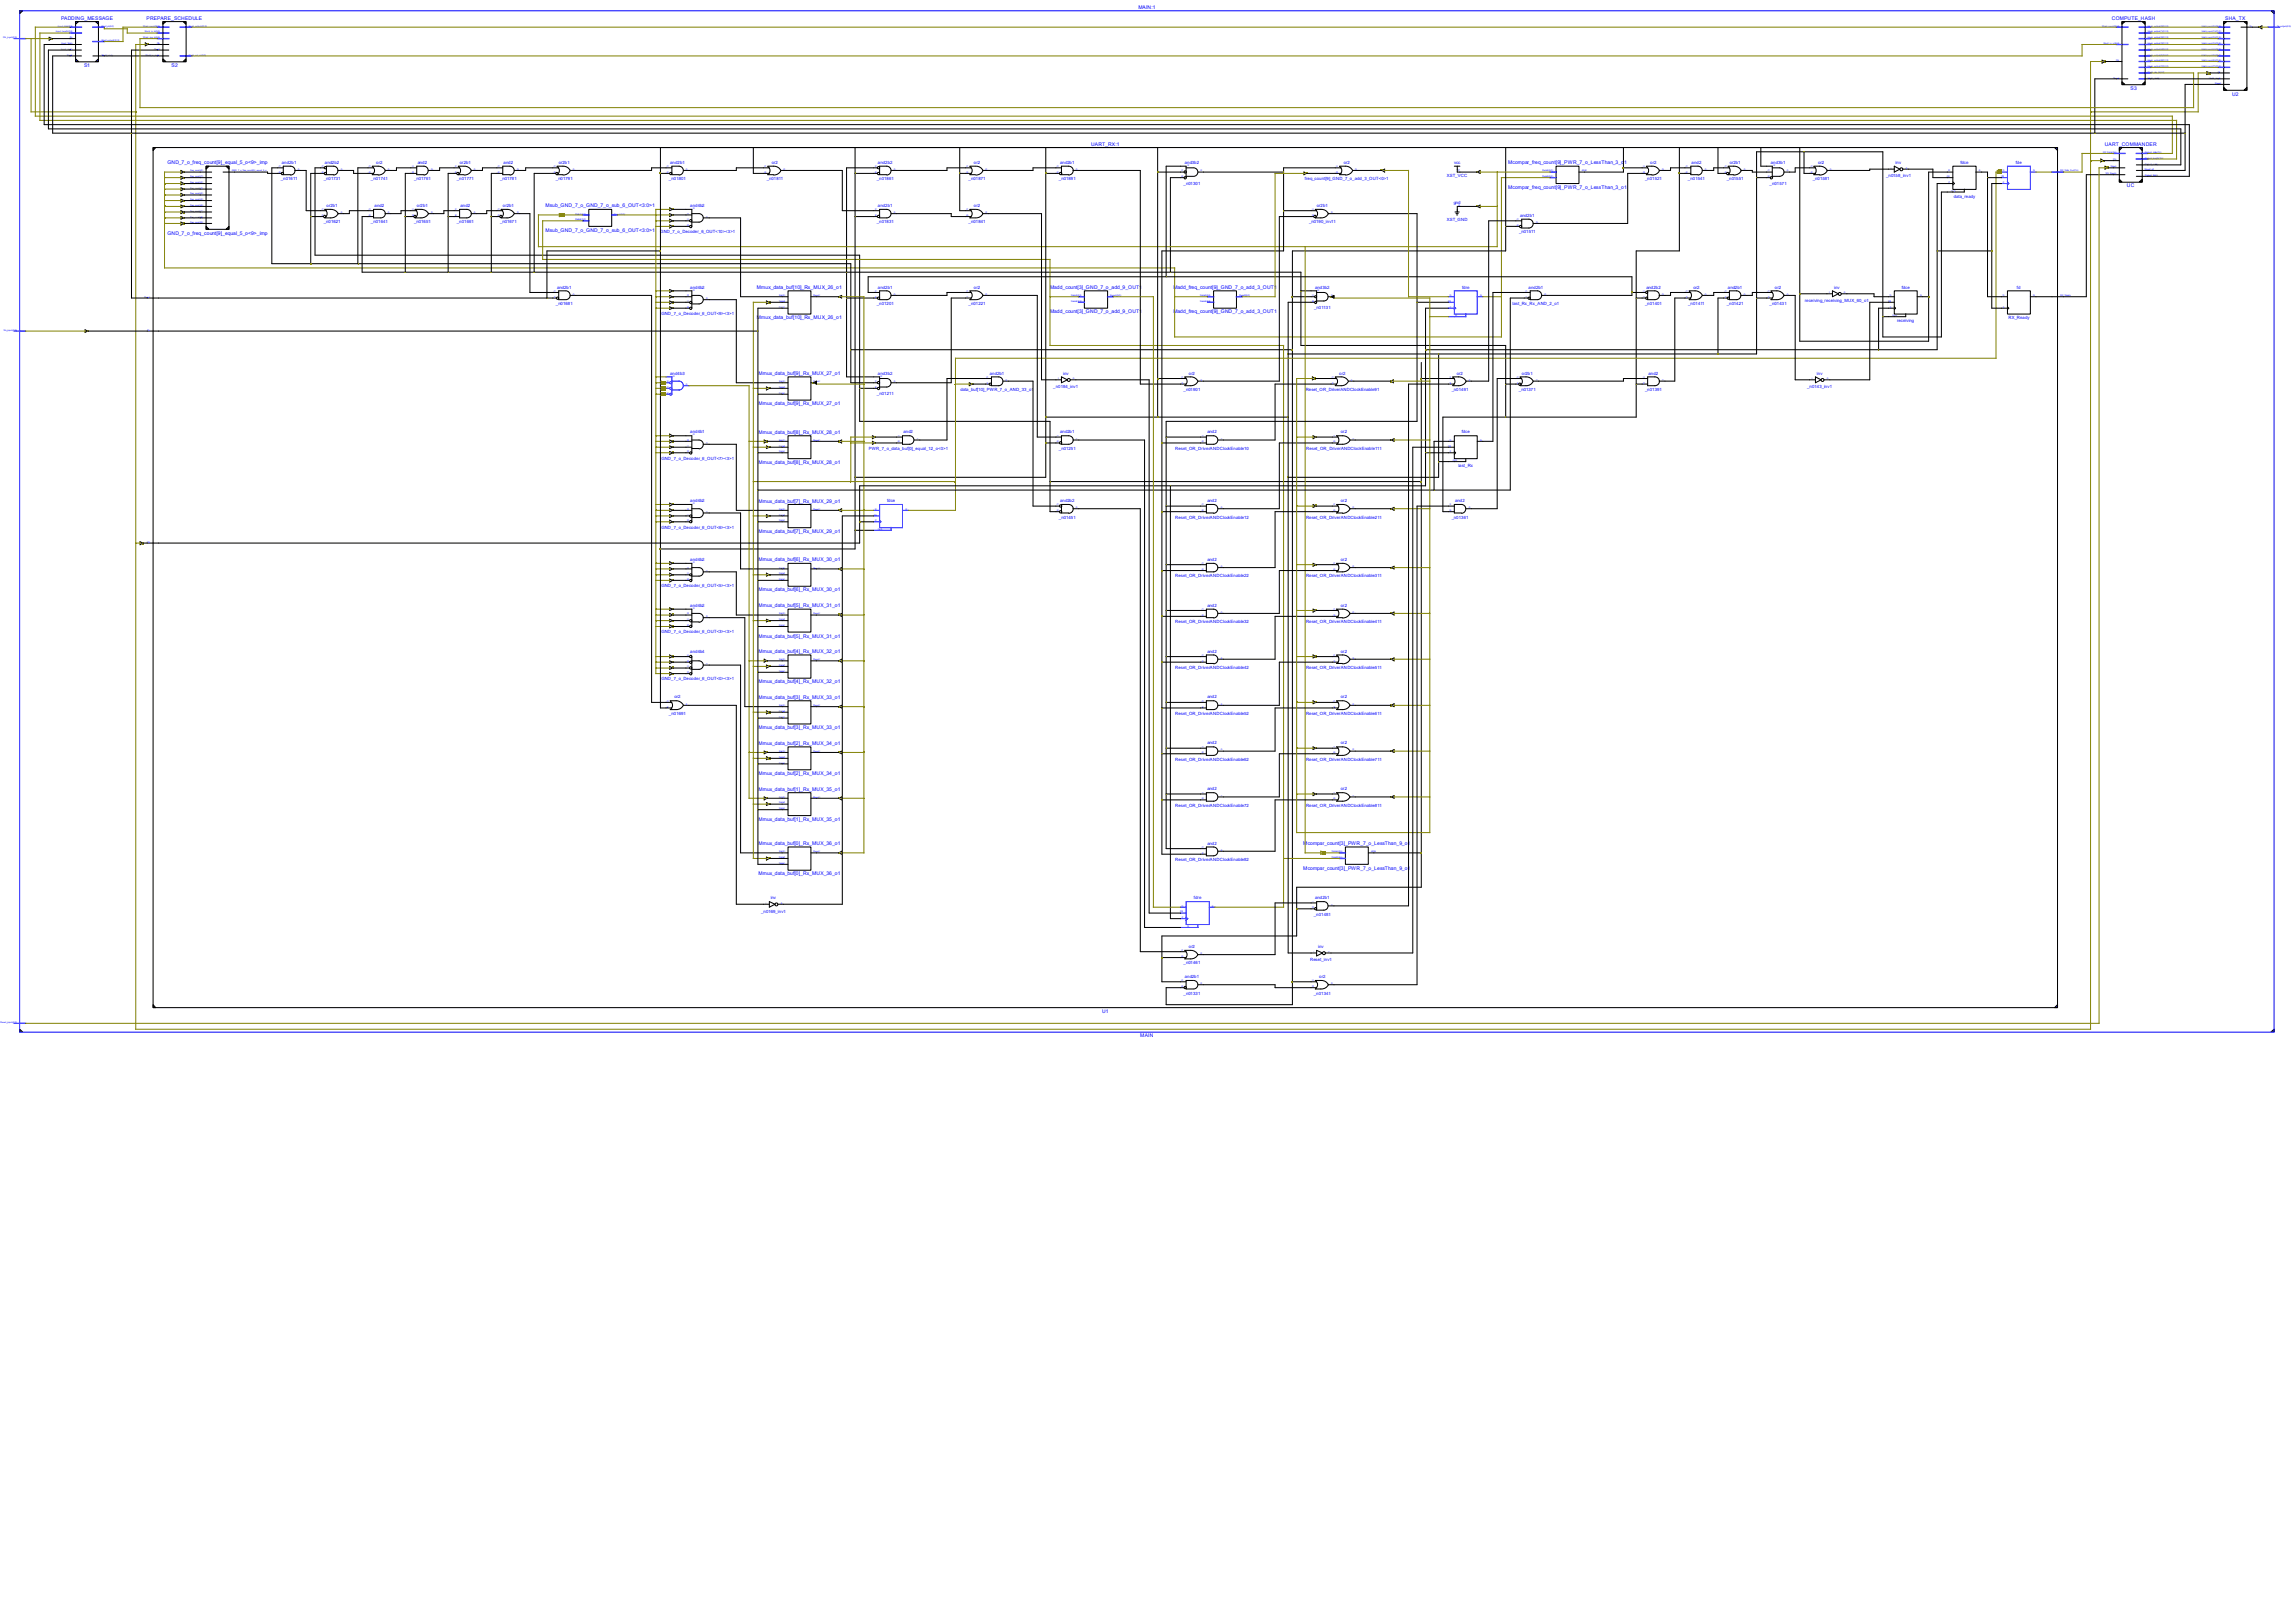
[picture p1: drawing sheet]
<svg xmlns="http://www.w3.org/2000/svg" width="297mm" height="210mm" viewBox="0 0 297 210" stroke-linecap="round" stroke-linejoin="round" font-family="sans-serif">
<defs><g id="words">
<g font-size=".6" fill="#00f">
<text x="7.9" y="2.5">PADDING_MESSAGE</text>
<text x="19" y="2.5">PREPARE_SCHEDULE</text>
<text x="147.3" y="1.1">MAIN:1</text>
<text x="273.3" y="2.5">COMPUTE_HASH</text>
<text x="288" y="2.5">SHA_TX</text>
<text x="10.9" y="8.7">S1</text>
<text x="22.2" y="8.7">S2</text>
<text x="275.7" y="11.6">S3</text>
<text x="288.9" y="12.4">U2</text>
<text x="21.7" y="21.3">GND_7_o_freq_count[9]_equal_5_o&lt;9&gt;_imp</text>
<text x="36.4" y="23.3">_n01611</text>
<text x="36.5" y="21.2">and2b1</text>
<text x="41.9" y="23.3">_n01731</text>
<text x="42" y="21.2">and2b2</text>
<text x="48" y="23.3">_n01741</text>
<text x="48.7" y="21.2">or2</text>
<text x="53.6" y="23.3">_n01761</text>
<text x="54.1" y="21.2">and2</text>
<text x="59.1" y="23.3">_n01771</text>
<text x="59.5" y="21.2">or2b1</text>
<text x="64.7" y="23.3">_n01781</text>
<text x="65.2" y="21.2">and2</text>
<text x="71.9" y="23.3">_n01791</text>
<text x="72.3" y="21.2">or2b1</text>
<text x="86.6" y="23.3">_n01801</text>
<text x="86.7" y="21.2">and2b1</text>
<text x="99.2" y="23.3">_n01811</text>
<text x="99.9" y="21.2">or2</text>
<text x="113.5" y="23.3">_n01861</text>
<text x="113.6" y="21.2">and2b2</text>
<text x="125.3" y="23.3">_n01871</text>
<text x="126" y="21.2">or2</text>
<text x="137" y="23.3">_n01891</text>
<text x="137.2" y="21.2">and2b1</text>
<text x="141.2" y="18.8">UART_RX:1</text>
<text x="153.2" y="23.9">_n01301</text>
<text x="153.3" y="21.2">and3b2</text>
<text x="168.9" y="23.3">freq_count[9]_GND_7_o_add_3_OUT&lt;0&gt;1</text>
<text x="173.9" y="21.2">or2</text>
<text x="187.2" y="22.9">XST_VCC</text>
<text x="188.2" y="21.2">vcc</text>
<text x="195.2" y="21.3">Mcompar_freq_count[9]_PWR_7_o_LessThan_3_o1</text>
<text x="212.9" y="23.3">_n01521</text>
<text x="213.6" y="21.2">or2</text>
<text x="218.4" y="23.3">_n01541</text>
<text x="218.9" y="21.2">and2</text>
<text x="223.5" y="23.3">_n01551</text>
<text x="223.9" y="21.2">or2b1</text>
<text x="229" y="23.9">_n01571</text>
<text x="229.2" y="21.2">and3b1</text>
<text x="234.6" y="23.3">_n01581</text>
<text x="235.3" y="21.2">or2</text>
<text x="244.1" y="22.9">_n0158_inv1</text>
<text x="245.3" y="21.2">inv</text>
<text x="253.7" y="21.2">fdce</text>
<text x="260.9" y="21.2">fde</text>
<text x="272.4" y="18.8">UART_COMMANDER</text>
<text x="41.9" y="28.9">_n01621</text>
<text x="42.2" y="26.8">or2b1</text>
<text x="48" y="28.9">_n01641</text>
<text x="48.5" y="26.8">and2</text>
<text x="53.6" y="28.9">_n01651</text>
<text x="53.9" y="26.8">or2b1</text>
<text x="59.1" y="28.9">_n01661</text>
<text x="59.6" y="26.8">and2</text>
<text x="64.7" y="28.9">_n01671</text>
<text x="65.1" y="26.8">or2b1</text>
<text x="70.6" y="26.8">Msub_GND_7_o_GND_7_o_sub_6_OUT&lt;3:0&gt;1</text>
<text x="89.3" y="26.8">and4b2</text>
<text x="113.5" y="28.9">_n01831</text>
<text x="113.6" y="26.8">and2b1</text>
<text x="125.3" y="28.9">_n01841</text>
<text x="126" y="26.8">or2</text>
<text x="169.4" y="28.9">_n0190_inv11</text>
<text x="170.4" y="26.8">or2b1</text>
<text x="187.2" y="28.5">XST_GND</text>
<text x="188.1" y="26.4">gnd</text>
<text x="195.2" y="24.4">Mcompar_freq_count[9]_PWR_7_o_LessThan_3_o1</text>
<text x="196.7" y="28.1">and2b1</text>
<text x="252.9" y="25.6">data_ready</text>
<text x="275.3" y="24.3">UC</text>
<text x="21.7" y="30.4">GND_7_o_freq_count[9]_equal_5_o&lt;9&gt;_imp</text>
<text x="70.6" y="30">Msub_GND_7_o_GND_7_o_sub_6_OUT&lt;3:0&gt;1</text>
<text x="85.4" y="30.2">GND_7_o_Decoder_6_OUT&lt;10&gt;&lt;3&gt;1</text>
<text x="196.6" y="30.2">_n01511</text>
<text x="71.9" y="39.5">_n01681</text>
<text x="72.1" y="37.3">and2b1</text>
<text x="85.6" y="40.8">GND_7_o_Decoder_6_OUT&lt;9&gt;&lt;3&gt;1</text>
<text x="89.3" y="37.3">and4b2</text>
<text x="98" y="37.4">Mmux_data_buf[10]_Rx_MUX_26_o1</text>
<text x="98" y="41.3">Mmux_data_buf[10]_Rx_MUX_26_o1</text>
<text x="113.5" y="39.5">_n01201</text>
<text x="113.6" y="37.3">and2b1</text>
<text x="125.3" y="39.5">_n01221</text>
<text x="126" y="37.3">or2</text>
<text x="135.9" y="37.4">Madd_count[3]_GND_7_o_add_9_OUT1</text>
<text x="135.9" y="40.6">Madd_count[3]_GND_7_o_add_9_OUT1</text>
<text x="151.8" y="37.4">Madd_freq_count[9]_GND_7_o_add_3_OUT1</text>
<text x="151.8" y="40.6">Madd_freq_count[9]_GND_7_o_add_3_OUT1</text>
<text x="170.1" y="40">_n01131</text>
<text x="170.2" y="37.3">and3b2</text>
<text x="189.2" y="37.3">fdre</text>
<text x="195.7" y="39.5">last_Rx_Rx_AND_2_o1</text>
<text x="197.8" y="37.3">and2b1</text>
<text x="212.9" y="39.5">_n01401</text>
<text x="213.1" y="37.3">and2b2</text>
<text x="218.5" y="39.5">_n01411</text>
<text x="219.2" y="37.3">or2</text>
<text x="223.5" y="39.5">_n01421</text>
<text x="223.6" y="37.3">and2b1</text>
<text x="229" y="39.5">_n01431</text>
<text x="229.7" y="37.3">or2</text>
<text x="233.6" y="39.1">receiving_receiving_MUX_60_o1</text>
<text x="237.4" y="37.3">inv</text>
<text x="245.5" y="41.7">receiving</text>
<text x="246.1" y="37.3">fdce</text>
<text x="259.9" y="41.3">RX_Ready</text>
<text x="261" y="37.3">fd</text>
<text x="86.7" y="48.5">and4b3</text>
<text x="98.2" y="48.5">Mmux_data_buf[9]_Rx_MUX_27_o1</text>
<text x="98.2" y="52.5">Mmux_data_buf[9]_Rx_MUX_27_o1</text>
<text x="113.5" y="51.1">_n01211</text>
<text x="113.6" y="48.5">and3b2</text>
<text x="124.3" y="50.6">data_buf[10]_PWR_7_o_AND_33_o1</text>
<text x="128.1" y="48.5">and2b1</text>
<text x="136.3" y="50.2">_n0184_inv1</text>
<text x="137.6" y="48.5">inv</text>
<text x="153.2" y="50.6">_n01901</text>
<text x="153.8" y="48.5">or2</text>
<text x="169" y="50.6">Reset_OR_DriverANDClockEnable91</text>
<text x="173.3" y="48.5">or2</text>
<text x="187.9" y="50.6">_n01491</text>
<text x="188.6" y="48.5">or2</text>
<text x="196.6" y="50.6">_n01371</text>
<text x="196.9" y="48.5">or2b1</text>
<text x="212.9" y="50.6">_n01391</text>
<text x="213.4" y="48.5">and2</text>
<text x="233.9" y="50.2">_n0143_inv1</text>
<text x="235.1" y="48.5">inv</text>
<text x="85.6" y="59.5">GND_7_o_Decoder_6_OUT&lt;7&gt;&lt;3&gt;1</text>
<text x="89.3" y="56">and4b1</text>
<text x="98.2" y="56.1">Mmux_data_buf[8]_Rx_MUX_28_o1</text>
<text x="112.4" y="58.2">PWR_7_o_data_buf[0]_equal_12_o&lt;0&gt;1</text>
<text x="116.9" y="56">and2</text>
<text x="137" y="58.2">_n01251</text>
<text x="137.2" y="56">and2b1</text>
<text x="152.1" y="58.2">Reset_OR_DriverANDClockEnable10</text>
<text x="156.3" y="56">and2</text>
<text x="169" y="58.2">Reset_OR_DriverANDClockEnable111</text>
<text x="173.5" y="56">or2</text>
<text x="189.2" y="56">fdce</text>
<text x="89.3" y="65">and4b2</text>
<text x="98.2" y="60">Mmux_data_buf[8]_Rx_MUX_28_o1</text>
<text x="98.2" y="65">Mmux_data_buf[7]_Rx_MUX_29_o1</text>
<text x="114.8" y="65">fdce</text>
<text x="137.2" y="65">and2b2</text>
<text x="156.3" y="65">and2</text>
<text x="173.5" y="65">or2</text>
<text x="188.3" y="65">and2</text>
<text x="188.8" y="60.4">last_Rx</text>
<text x="85.6" y="68.4">GND_7_o_Decoder_6_OUT&lt;6&gt;&lt;3&gt;1</text>
<text x="98.2" y="69">Mmux_data_buf[7]_Rx_MUX_29_o1</text>
<text x="137" y="67.1">_n01451</text>
<text x="152.1" y="67.1">Reset_OR_DriverANDClockEnable12</text>
<text x="169" y="67.1">Reset_OR_DriverANDClockEnable211</text>
<text x="187.9" y="67.1">_n01361</text>
<text x="85.6" y="76">GND_7_o_Decoder_6_OUT&lt;5&gt;&lt;3&gt;1</text>
<text x="89.3" y="72.6">and4b2</text>
<text x="98.2" y="72.6">Mmux_data_buf[6]_Rx_MUX_30_o1</text>
<text x="98.2" y="76.5">Mmux_data_buf[6]_Rx_MUX_30_o1</text>
<text x="152.1" y="74.7">Reset_OR_DriverANDClockEnable22</text>
<text x="156.3" y="72.6">and2</text>
<text x="169" y="74.7">Reset_OR_DriverANDClockEnable311</text>
<text x="173.5" y="72.6">or2</text>
<text x="85.6" y="82">GND_7_o_Decoder_6_OUT&lt;3&gt;&lt;3&gt;1</text>
<text x="89.3" y="78.5">and4b2</text>
<text x="98.2" y="78.6">Mmux_data_buf[5]_Rx_MUX_31_o1</text>
<text x="98.2" y="82.5">Mmux_data_buf[5]_Rx_MUX_31_o1</text>
<text x="152.1" y="80.6">Reset_OR_DriverANDClockEnable32</text>
<text x="156.3" y="78.5">and2</text>
<text x="169" y="80.6">Reset_OR_DriverANDClockEnable411</text>
<text x="173.5" y="78.5">or2</text>
<text x="85.6" y="88.1">GND_7_o_Decoder_6_OUT&lt;0&gt;&lt;3&gt;1</text>
<text x="89.3" y="84.5">and4b4</text>
<text x="98.2" y="84.5">Mmux_data_buf[4]_Rx_MUX_32_o1</text>
<text x="98.2" y="88.4">Mmux_data_buf[4]_Rx_MUX_32_o1</text>
<text x="152.1" y="86.6">Reset_OR_DriverANDClockEnable42</text>
<text x="156.3" y="84.5">and2</text>
<text x="169" y="86.6">Reset_OR_DriverANDClockEnable511</text>
<text x="173.5" y="84.5">or2</text>
<text x="86.6" y="92.5">_n01691</text>
<text x="87.3" y="90.4">or2</text>
<text x="98.2" y="90.4">Mmux_data_buf[3]_Rx_MUX_33_o1</text>
<text x="98.2" y="94.4">Mmux_data_buf[3]_Rx_MUX_33_o1</text>
<text x="152.1" y="92.5">Reset_OR_DriverANDClockEnable52</text>
<text x="156.3" y="90.4">and2</text>
<text x="169" y="92.5">Reset_OR_DriverANDClockEnable611</text>
<text x="173.5" y="90.4">or2</text>
<text x="98.2" y="96.4">Mmux_data_buf[2]_Rx_MUX_34_o1</text>
<text x="98.2" y="100.3">Mmux_data_buf[2]_Rx_MUX_34_o1</text>
<text x="152.1" y="98.5">Reset_OR_DriverANDClockEnable62</text>
<text x="156.3" y="96.3">and2</text>
<text x="169" y="98.5">Reset_OR_DriverANDClockEnable711</text>
<text x="173.5" y="96.3">or2</text>
<text x="98.2" y="102.3">Mmux_data_buf[1]_Rx_MUX_35_o1</text>
<text x="98.2" y="106.2">Mmux_data_buf[1]_Rx_MUX_35_o1</text>
<text x="152.1" y="104.4">Reset_OR_DriverANDClockEnable72</text>
<text x="156.3" y="102.2">and2</text>
<text x="169" y="104.4">Reset_OR_DriverANDClockEnable811</text>
<text x="173.5" y="102.2">or2</text>
<text x="98.2" y="109.3">Mmux_data_buf[0]_Rx_MUX_36_o1</text>
<text x="98.2" y="113.3">Mmux_data_buf[0]_Rx_MUX_36_o1</text>
<text x="152.1" y="111.4">Reset_OR_DriverANDClockEnable82</text>
<text x="156.3" y="109.3">and2</text>
<text x="168.7" y="109.3">Mcompar_count[3]_PWR_7_o_LessThan_9_o1</text>
<text x="168.7" y="112.5">Mcompar_count[3]_PWR_7_o_LessThan_9_o1</text>
<text x="98.5" y="118.1">_n0169_inv1</text>
<text x="99.7" y="116.3">inv</text>
<text x="154.5" y="116.3">fdre</text>
<text x="170.1" y="118.5">_n01481</text>
<text x="170.2" y="116.3">and2b1</text>
<text x="153.2" y="124.8">_n01461</text>
<text x="153.8" y="122.6">or2</text>
<text x="169.5" y="124.4">Reset_inv1</text>
<text x="170.6" y="122.6">inv</text>
<text x="142.6" y="131.1">U1</text>
<text x="153.2" y="128.7">_n01331</text>
<text x="153.3" y="126.5">and2b1</text>
<text x="170.1" y="128.7">_n01341</text>
<text x="170.7" y="126.5">or2</text>
<text x="147.6" y="134.2">MAIN</text>
</g>
<g font-size=".3" fill="#00f">
<text x=".4" y="5">Clk_input(0:0)</text>
<text x="7.2" y="4.2">Input_length(3:0)</text>
<text x="7.5" y="3.5">Input_data(7:0)</text>
<text x="8" y="5.7">Input_finish</text>
<text x="9" y="5">Clk</text>
<text x="13.1" y="3.5">Word_id(3:0)</text>
<text x="13.1" y="5.3">Word_output(31:0)</text>
<text x="18.5" y="3.5">Word_input(31:0)</text>
<text x="18.5" y="5">Word_req_id(5:0)</text>
<text x="18.8" y="4.2">Word_in_id(3:0)</text>
<text x="20.3" y="5.7">Clk</text>
<text x="24.4" y="3.5">Word_output(31:0)</text>
<text x="272.1" y="3.5">Word_input(31:0)</text>
<text x="272.2" y="5.7">Word_in_nr(6:0)</text>
<text x="278" y="3.5">Hash_output(0)(31:0)</text>
<text x="278" y="4.2">Hash_output(1)(31:0)</text>
<text x="278" y="5">Hash_output(2)(31:0)</text>
<text x="278" y="5.7">Hash_output(3)(31:0)</text>
<text x="284.9" y="3.5">Hash_input(0)(31:0)</text>
<text x="284.9" y="4.2">Hash_input(1)(31:0)</text>
<text x="284.9" y="5">Hash_input(2)(31:0)</text>
<text x="284.9" y="5.7">Hash_input(3)(31:0)</text>
<text x="291.1" y="3.5">Tx</text>
<text x="294.7" y="3.5">Tx_output(0:0)</text>
<text x="7.9" y="6.4">Input_ready</text>
<text x="8.7" y="7.2">Reset</text>
<text x="13.1" y="7.2">Word_ready</text>
<text x="18.8" y="7.2">Word_in_ready</text>
<text x="20" y="6.4">Reset</text>
<text x="24.4" y="7.2">Word_out_nr(6:0)</text>
<text x="273.5" y="10.2">Reset</text>
<text x="273.9" y="7.9">Clk</text>
<text x="278" y="6.4">Hash_output(4)(31:0)</text>
<text x="278" y="7.2">Hash_output(5)(31:0)</text>
<text x="278" y="7.9">Hash_output(6)(31:0)</text>
<text x="278" y="8.7">Hash_output(7)(31:0)</text>
<text x="278" y="9.4">Word_req_id(5:0)</text>
<text x="278" y="10.2">Hash_ready</text>
<text x="284.9" y="6.4">Hash_input(4)(31:0)</text>
<text x="284.9" y="7.2">Hash_input(5)(31:0)</text>
<text x="284.9" y="7.9">Hash_input(6)(31:0)</text>
<text x="284.9" y="8.7">Hash_input(7)(31:0)</text>
<text x="285.9" y="10.2">Hash_ready</text>
<text x="286.7" y="10.9">Reset</text>
<text x="287" y="9.4">Clk</text>
<text x="24.6" y="22.2">freq_count(0)</text>
<text x="24.6" y="22.9">freq_count(1)</text>
<text x="24.6" y="23.7">freq_count(2)</text>
<text x="30" y="22.2">GND_7_o_freq_count(9)_equal_5_o</text>
<text x="36.1" y="22.4">I0</text>
<text x="36.1" y="21.6">I1</text>
<text x="38.5" y="22">O</text>
<text x="41.7" y="22.4">I0</text>
<text x="41.7" y="21.6">I1</text>
<text x="44.1" y="22">O</text>
<text x="47.8" y="22.4">I0</text>
<text x="47.8" y="21.6">I1</text>
<text x="50.2" y="22">O</text>
<text x="53.3" y="22.4">I0</text>
<text x="53.3" y="21.6">I1</text>
<text x="55.8" y="22">O</text>
<text x="58.9" y="22.4">I0</text>
<text x="58.9" y="21.6">I1</text>
<text x="61.3" y="22">O</text>
<text x="64.4" y="22.4">I0</text>
<text x="64.4" y="21.6">I1</text>
<text x="66.9" y="22">O</text>
<text x="71.7" y="22.4">I0</text>
<text x="71.7" y="21.6">I1</text>
<text x="74.1" y="22">O</text>
<text x="86.3" y="22.4">I0</text>
<text x="86.3" y="21.6">I1</text>
<text x="88.8" y="22">O</text>
<text x="98.9" y="22.4">I0</text>
<text x="98.9" y="21.6">I1</text>
<text x="101.4" y="22">O</text>
<text x="113.2" y="22.4">I0</text>
<text x="113.2" y="21.6">I1</text>
<text x="115.7" y="22">O</text>
<text x="125.1" y="22.4">I0</text>
<text x="125.1" y="21.6">I1</text>
<text x="127.6" y="22">O</text>
<text x="136.8" y="22.4">I0</text>
<text x="136.8" y="21.6">I1</text>
<text x="139.2" y="22">O</text>
<text x="152.9" y="22.9">I0</text>
<text x="152.9" y="22.2">I1</text>
<text x="153.7" y="21.5">I2</text>
<text x="155.4" y="22.2">O</text>
<text x="172.9" y="22.4">I0</text>
<text x="172.9" y="21.6">I1</text>
<text x="175.4" y="22">O</text>
<text x="188.8" y="22.2">P</text>
<text x="199.6" y="22.2">DataA(9:0)</text>
<text x="199.6" y="22.9">DataB(9:0)</text>
<text x="204.7" y="22.2">AGB</text>
<text x="212.6" y="22.4">I0</text>
<text x="212.6" y="21.6">I1</text>
<text x="215.1" y="22">O</text>
<text x="218.2" y="22.4">I0</text>
<text x="218.2" y="21.6">I1</text>
<text x="220.6" y="22">O</text>
<text x="223.2" y="22.4">I0</text>
<text x="223.2" y="21.6">I1</text>
<text x="225.7" y="22">O</text>
<text x="228.8" y="22.9">I0</text>
<text x="228.8" y="22.2">I1</text>
<text x="229.5" y="21.5">I2</text>
<text x="231.2" y="22.2">O</text>
<text x="234.4" y="22.4">I0</text>
<text x="234.4" y="21.6">I1</text>
<text x="236.8" y="22">O</text>
<text x="244.7" y="21.8">I</text>
<text x="246.6" y="21.8">O</text>
<text x="252" y="22.9">CE</text>
<text x="252.2" y="23.7">C</text>
<text x="252.2" y="22.2">D</text>
<text x="256.1" y="22.2">Q</text>
<text x="259" y="22.9">CE</text>
<text x="259.2" y="23.7">C</text>
<text x="259.2" y="22.2">D</text>
<text x="263.1" y="22.2">Q</text>
<text x="266.7" y="22.2">RX_Data_Out(7:0)</text>
<text x="272.2" y="19.8">RX_Data(7:0)</text>
<text x="272.5" y="22.6">RX_Ready</text>
<text x="273.2" y="21.6">Reset</text>
<text x="273.5" y="20.7">Clk</text>
<text x="277.6" y="19.8">Output_data(7:0)</text>
<text x="277.6" y="20.5">Output_length(3:0)</text>
<text x="277.6" y="21.3">Output_ready</text>
<text x="277.6" y="22">Reset_all</text>
<text x="277.6" y="22.8">Output_finish</text>
<text x="24.6" y="24.4">freq_count(3)</text>
<text x="24.6" y="25.1">freq_count(4)</text>
<text x="24.6" y="25.9">freq_count(5)</text>
<text x="24.6" y="26.7">freq_count(6)</text>
<text x="24.6" y="27.4">freq_count(7)</text>
<text x="24.6" y="28.2">freq_count(8)</text>
<text x="24.6" y="28.9">freq_count(9)</text>
<text x="41.7" y="27.9">I0</text>
<text x="41.7" y="27.2">I1</text>
<text x="44.1" y="27.6">O</text>
<text x="47.8" y="27.9">I0</text>
<text x="47.8" y="27.2">I1</text>
<text x="50.2" y="27.6">O</text>
<text x="53.3" y="27.9">I0</text>
<text x="53.3" y="27.2">I1</text>
<text x="55.8" y="27.6">O</text>
<text x="58.9" y="27.9">I0</text>
<text x="58.9" y="27.2">I1</text>
<text x="61.3" y="27.6">O</text>
<text x="64.4" y="27.9">I0</text>
<text x="64.4" y="27.2">I1</text>
<text x="66.9" y="27.6">O</text>
<text x="74.5" y="27.8">DataA(3:0)</text>
<text x="74.5" y="28.5">DataB(3:0)</text>
<text x="79.5" y="27.8">Result(3:0)</text>
<text x="88.9" y="29.3">I0</text>
<text x="88.9" y="28.5">I1</text>
<text x="88.9" y="27.8">I2</text>
<text x="89.7" y="27">I3</text>
<text x="91.4" y="28.2">O</text>
<text x="113.2" y="27.9">I0</text>
<text x="113.2" y="27.2">I1</text>
<text x="115.7" y="27.6">O</text>
<text x="125.1" y="27.9">I0</text>
<text x="125.1" y="27.2">I1</text>
<text x="127.6" y="27.6">O</text>
<text x="169.8" y="27.9">I0</text>
<text x="169.8" y="27.2">I1</text>
<text x="172.3" y="27.6">O</text>
<text x="188.8" y="26.7">G</text>
<text x="196.3" y="29.3">I0</text>
<text x="196.3" y="28.5">I1</text>
<text x="198.8" y="28.9">O</text>
<text x="252.5" y="24.8">CLR</text>
<text x="18.7" y="38.5">Reset</text>
<text x="71.7" y="38.5">I0</text>
<text x="71.7" y="37.8">I1</text>
<text x="74.1" y="38.1">O</text>
<text x="88.9" y="39.8">I0</text>
<text x="88.9" y="39.1">I1</text>
<text x="88.9" y="38.4">I2</text>
<text x="89.7" y="37.6">I3</text>
<text x="91.4" y="38.7">O</text>
<text x="100.8" y="38.4">Sel(0)</text>
<text x="100.8" y="39.1">Data0</text>
<text x="100.8" y="39.8">Data1</text>
<text x="105.3" y="38.4">Result</text>
<text x="113.2" y="38.5">I0</text>
<text x="113.2" y="37.8">I1</text>
<text x="115.7" y="38.1">O</text>
<text x="125.1" y="38.5">I0</text>
<text x="125.1" y="37.8">I1</text>
<text x="127.6" y="38.1">O</text>
<text x="138.6" y="38.4">DataA(3:0)</text>
<text x="138.6" y="39.1">DataB(3:0)</text>
<text x="143.7" y="38.4">Result(3:0)</text>
<text x="155.3" y="38.4">DataA(9:0)</text>
<text x="155.3" y="39.1">DataB(9:0)</text>
<text x="160.4" y="38.4">Result(9:0)</text>
<text x="169.8" y="39.1">I0</text>
<text x="169.8" y="38.4">I1</text>
<text x="170.5" y="37.6">I2</text>
<text x="172.3" y="38.4">O</text>
<text x="187.4" y="39.1">CE</text>
<text x="187.6" y="39.8">C</text>
<text x="187.6" y="38.4">D</text>
<text x="188.4" y="40.9">R</text>
<text x="191.6" y="38.4">Q</text>
<text x="197.4" y="38.5">I0</text>
<text x="197.4" y="37.8">I1</text>
<text x="199.9" y="38.1">O</text>
<text x="212.6" y="38.5">I0</text>
<text x="212.6" y="37.8">I1</text>
<text x="215.1" y="38.1">O</text>
<text x="218.2" y="38.5">I0</text>
<text x="218.2" y="37.8">I1</text>
<text x="220.6" y="38.1">O</text>
<text x="223.2" y="38.5">I0</text>
<text x="223.2" y="37.8">I1</text>
<text x="225.7" y="38.1">O</text>
<text x="228.8" y="38.5">I0</text>
<text x="228.8" y="37.8">I1</text>
<text x="231.2" y="38.1">O</text>
<text x="236.7" y="38">I</text>
<text x="238.6" y="38">O</text>
<text x="244.3" y="39.1">CE</text>
<text x="244.6" y="39.8">C</text>
<text x="244.6" y="38.4">D</text>
<text x="244.9" y="40.9">CLR</text>
<text x="248.5" y="38.4">Q</text>
<text x="259.2" y="39.8">C</text>
<text x="259.2" y="38.4">D</text>
<text x="263.1" y="38.4">Q</text>
<text x="266.7" y="38.4">RX_Ready</text>
<text x=".5" y="42.8">Rx_input(0:0)</text>
<text x="19.1" y="42.8">Rx</text>
<text x="86.3" y="50.9">I0</text>
<text x="86.3" y="50.2">I1</text>
<text x="86.3" y="49.4">I2</text>
<text x="87.1" y="48.7">I3</text>
<text x="88.8" y="49.8">O</text>
<text x="100.8" y="49.4">Sel(0)</text>
<text x="100.8" y="50.2">Data0</text>
<text x="100.8" y="50.9">Data1</text>
<text x="105.3" y="49.4">Result</text>
<text x="113.2" y="50.2">I0</text>
<text x="113.2" y="49.4">I1</text>
<text x="114" y="48.7">I2</text>
<text x="115.7" y="49.4">O</text>
<text x="127.7" y="49.7">I0</text>
<text x="127.7" y="48.9">I1</text>
<text x="130.1" y="49.3">O</text>
<text x="136.9" y="49.1">I</text>
<text x="138.9" y="49.1">O</text>
<text x="152.9" y="49.7">I0</text>
<text x="152.9" y="48.9">I1</text>
<text x="155.4" y="49.3">O</text>
<text x="172.4" y="49.7">I0</text>
<text x="172.4" y="48.9">I1</text>
<text x="174.8" y="49.3">O</text>
<text x="187.6" y="49.7">I0</text>
<text x="187.6" y="48.9">I1</text>
<text x="190.1" y="49.3">O</text>
<text x="196.3" y="49.7">I0</text>
<text x="196.3" y="48.9">I1</text>
<text x="198.8" y="49.3">O</text>
<text x="212.6" y="49.7">I0</text>
<text x="212.6" y="48.9">I1</text>
<text x="215.1" y="49.3">O</text>
<text x="234.5" y="49.1">I</text>
<text x="236.4" y="49.1">O</text>
<text x="88.9" y="58.5">I0</text>
<text x="88.9" y="57.8">I1</text>
<text x="88.9" y="57.1">I2</text>
<text x="89.7" y="56.3">I3</text>
<text x="91.4" y="57.4">O</text>
<text x="100.8" y="57.1">Sel(0)</text>
<text x="100.8" y="57.8">Data0</text>
<text x="100.8" y="58.5">Data1</text>
<text x="105.3" y="57.1">Result</text>
<text x="116.2" y="57.2">I0</text>
<text x="116.2" y="56.5">I1</text>
<text x="118.7" y="56.9">O</text>
<text x="136.8" y="57.2">I0</text>
<text x="136.8" y="56.5">I1</text>
<text x="139.2" y="56.9">O</text>
<text x="155.5" y="57.2">I0</text>
<text x="155.5" y="56.5">I1</text>
<text x="158" y="56.9">O</text>
<text x="172.6" y="57.2">I0</text>
<text x="172.6" y="56.5">I1</text>
<text x="175" y="56.9">O</text>
<text x="187.4" y="57.8">CE</text>
<text x="187.6" y="58.5">C</text>
<text x="187.6" y="57.1">D</text>
<text x="188" y="59.6">CLR</text>
<text x="191.6" y="57.1">Q</text>
<text x="88.9" y="66">I2</text>
<text x="89.7" y="65.2">I3</text>
<text x="100.8" y="66">Sel(0)</text>
<text x="105.3" y="66">Result</text>
<text x="113.2" y="66">D</text>
<text x="117.2" y="66">Q</text>
<text x="136.8" y="65.4">I1</text>
<text x="139.2" y="65.8">O</text>
<text x="155.5" y="65.4">I1</text>
<text x="158" y="65.8">O</text>
<text x="172.6" y="65.4">I1</text>
<text x="175" y="65.8">O</text>
<text x="187.6" y="65.4">I1</text>
<text x="190.1" y="65.8">O</text>
<text x="19" y="70.2">Clk</text>
<text x="88.9" y="67.4">I0</text>
<text x="88.9" y="66.7">I1</text>
<text x="91.4" y="66.3">O</text>
<text x="100.8" y="66.7">Data0</text>
<text x="100.8" y="67.4">Data1</text>
<text x="113.1" y="66.7">CE</text>
<text x="113.2" y="67.4">C</text>
<text x="113.6" y="68.6">CLR</text>
<text x="136.8" y="66.2">I0</text>
<text x="155.5" y="66.2">I0</text>
<text x="172.6" y="66.2">I0</text>
<text x="187.6" y="66.2">I0</text>
<text x="88.9" y="75.1">I0</text>
<text x="88.9" y="74.3">I1</text>
<text x="88.9" y="73.6">I2</text>
<text x="89.7" y="72.8">I3</text>
<text x="91.4" y="74">O</text>
<text x="100.8" y="73.6">Sel(0)</text>
<text x="100.8" y="74.3">Data0</text>
<text x="100.8" y="75.1">Data1</text>
<text x="105.3" y="73.6">Result</text>
<text x="155.5" y="73.7">I0</text>
<text x="155.5" y="73">I1</text>
<text x="158" y="73.4">O</text>
<text x="172.6" y="73.7">I0</text>
<text x="172.6" y="73">I1</text>
<text x="175" y="73.4">O</text>
<text x="88.9" y="81">I0</text>
<text x="88.9" y="80.3">I1</text>
<text x="88.9" y="79.5">I2</text>
<text x="89.7" y="78.8">I3</text>
<text x="91.4" y="79.9">O</text>
<text x="100.8" y="79.5">Sel(0)</text>
<text x="100.8" y="80.3">Data0</text>
<text x="100.8" y="81">Data1</text>
<text x="105.3" y="79.5">Result</text>
<text x="155.5" y="79.7">I0</text>
<text x="155.5" y="79">I1</text>
<text x="158" y="79.3">O</text>
<text x="172.6" y="79.7">I0</text>
<text x="172.6" y="79">I1</text>
<text x="175" y="79.3">O</text>
<text x="88.9" y="87.1">I0</text>
<text x="88.9" y="86.4">I1</text>
<text x="88.9" y="85.6">I2</text>
<text x="88.9" y="84.9">I3</text>
<text x="91.4" y="86">O</text>
<text x="100.8" y="85.4">Sel(0)</text>
<text x="100.8" y="86.2">Data0</text>
<text x="100.8" y="86.9">Data1</text>
<text x="105.3" y="85.4">Result</text>
<text x="155.5" y="85.6">I0</text>
<text x="155.5" y="84.9">I1</text>
<text x="158" y="85.3">O</text>
<text x="172.6" y="85.6">I0</text>
<text x="172.6" y="84.9">I1</text>
<text x="175" y="85.3">O</text>
<text x="86.3" y="91.6">I0</text>
<text x="86.3" y="90.8">I1</text>
<text x="88.8" y="91.2">O</text>
<text x="100.8" y="91.4">Sel(0)</text>
<text x="100.8" y="92.1">Data0</text>
<text x="100.8" y="92.9">Data1</text>
<text x="105.3" y="91.4">Result</text>
<text x="155.5" y="91.6">I0</text>
<text x="155.5" y="90.8">I1</text>
<text x="158" y="91.2">O</text>
<text x="172.6" y="91.6">I0</text>
<text x="172.6" y="90.8">I1</text>
<text x="175" y="91.2">O</text>
<text x="100.8" y="97.3">Sel(0)</text>
<text x="100.8" y="98">Data0</text>
<text x="100.8" y="98.8">Data1</text>
<text x="105.3" y="97.3">Result</text>
<text x="155.5" y="97.5">I0</text>
<text x="155.5" y="96.8">I1</text>
<text x="158" y="97.1">O</text>
<text x="172.6" y="97.5">I0</text>
<text x="172.6" y="96.8">I1</text>
<text x="175" y="97.1">O</text>
<text x="100.8" y="103.3">Sel(0)</text>
<text x="100.8" y="104">Data0</text>
<text x="100.8" y="104.7">Data1</text>
<text x="105.3" y="103.3">Result</text>
<text x="155.5" y="103.4">I0</text>
<text x="155.5" y="102.7">I1</text>
<text x="158" y="103.1">O</text>
<text x="172.6" y="103.4">I0</text>
<text x="172.6" y="102.7">I1</text>
<text x="175" y="103.1">O</text>
<text x="100.8" y="110.3">Sel(0)</text>
<text x="100.8" y="111">Data0</text>
<text x="100.8" y="111.8">Data1</text>
<text x="105.3" y="110.3">Result</text>
<text x="155.5" y="110.5">I0</text>
<text x="155.5" y="109.7">I1</text>
<text x="158" y="110.1">O</text>
<text x="172.4" y="110.3">DataA(3:0)</text>
<text x="172.4" y="111">DataB(3:0)</text>
<text x="177.5" y="110.3">AGB</text>
<text x="99.1" y="117">I</text>
<text x="101" y="117">O</text>
<text x="152.7" y="118.1">CE</text>
<text x="153" y="118.8">C</text>
<text x="153" y="117.3">D</text>
<text x="153.7" y="119.9">R</text>
<text x="156.8" y="117.3">Q</text>
<text x="169.8" y="117.5">I0</text>
<text x="169.8" y="116.8">I1</text>
<text x="172.3" y="117.2">O</text>
<text x="152.9" y="123.8">I0</text>
<text x="152.9" y="123.1">I1</text>
<text x="155.4" y="123.4">O</text>
<text x="170" y="123.3">I</text>
<text x="171.9" y="123.3">O</text>
<text x="152.9" y="127.7">I0</text>
<text x="152.9" y="127">I1</text>
<text x="155.4" y="127.3">O</text>
<text x="169.8" y="127.7">I0</text>
<text x="169.8" y="127">I1</text>
<text x="172.3" y="127.3">O</text>
<text x=".1" y="132.4">Reset_input(0:0)</text>
</g>
</g></defs>
<path d="M2.5 1.4h.4l-.4 .4z" fill="#00f"/>
<path d="M2.5 1.4h.4l-.4 .4z" fill="none" stroke="#000" stroke-width=".13"/>
<path d="M293.9 1.4h.4v.4z" fill="#00f"/>
<path d="M293.9 1.4h.4v.4z" fill="none" stroke="#000" stroke-width=".13"/>
<path d="M2.5 133.2l.4 .3h-.4z" fill="#00f"/>
<path d="M2.5 133.2l.4 .3h-.4z" fill="none" stroke="#000" stroke-width=".13"/>
<path d="M293.9 133.5l.4-.3v.3z" fill="#00f"/>
<path d="M293.9 133.5l.4-.3v.3z" fill="none" stroke="#000" stroke-width=".13"/>
<path d="M9.8 2.8h.4l-.4 .3z" fill="#00f"/>
<path d="M9.8 2.8h.4l-.4 .3z" fill="none" stroke="#000" stroke-width=".13"/>
<path d="M12.4 2.8h.3v.3z" fill="#00f"/>
<path d="M12.4 2.8h.3v.3z" fill="none" stroke="#000" stroke-width=".13"/>
<path d="M9.8 7.6l.4 .4h-.4z" fill="#00f"/>
<path d="M9.8 7.6l.4 .4h-.4z" fill="none" stroke="#000" stroke-width=".13"/>
<path d="M12.4 8l.3-.4v.4z" fill="#00f"/>
<path d="M9.1 6.5h1.4M9.1 5.8h1.4M9.1 7.2h1.4M9.1 5h.7M9.8 2.8h2.9v5.2h-2.9zM12 7.2h1.5M12.4 8l.3-.4v.4z" fill="none" stroke="#000" stroke-width=".13"/>
<path d="M9.1 3.5h1.4M9.1 4.3h1.4M12 3.5h1.5M12 5.4h1.5" fill="none" stroke="#00f" stroke-width=".17"/>
<path d="M21.1 2.8h.4l-.4 .3z" fill="#00f"/>
<path d="M21.1 2.8h.4l-.4 .3z" fill="none" stroke="#000" stroke-width=".13"/>
<path d="M23.7 2.8h.3v.3z" fill="#00f"/>
<path d="M23.7 2.8h.3v.3z" fill="none" stroke="#000" stroke-width=".13"/>
<path d="M21.1 7.6l.4 .4h-.4z" fill="#00f"/>
<path d="M21.1 7.6l.4 .4h-.4z" fill="none" stroke="#000" stroke-width=".13"/>
<path d="M24 7.6v.4h-.3z" fill="#00f"/>
<path d="M20.4 5.8h1.4M20.4 7.2h1.4M20.4 6.5h1.4M21.1 2.8h3v5.2h-3zM24 7.6v.4h-.3z" fill="none" stroke="#000" stroke-width=".13"/>
<path d="M20.4 3.5h1.4M20.4 4.3h1.4M20.4 5h1.4M23.3 3.5h1.5M23.3 7.2h1.5" fill="none" stroke="#00f" stroke-width=".17"/>
<path d="M19.8 19.1h.4l-.4 .4z" fill="#00f"/>
<path d="M19.8 19.1h.4l-.4 .4z" fill="none" stroke="#000" stroke-width=".13"/>
<path d="M265.9 19.1h.4v.4z" fill="#00f"/>
<path d="M265.9 19.1h.4v.4z" fill="none" stroke="#000" stroke-width=".13"/>
<path d="M19.8 130l.4 .4h-.4z" fill="#00f"/>
<path d="M19.8 130l.4 .4h-.4z" fill="none" stroke="#000" stroke-width=".13"/>
<path d="M265.9 130.4l.4-.4v.4z" fill="#00f"/>
<path d="M265.9 130.4l.4-.4v.4z" fill="none" stroke="#000" stroke-width=".13"/>
<path d="M26.7 21.5h.4l-.4 .4z" fill="#00f"/>
<path d="M26.7 21.5h.4l-.4 .4z" fill="none" stroke="#000" stroke-width=".13"/>
<path d="M29.3 21.5h.3v.4z" fill="#00f"/>
<path d="M29.3 21.5h.3v.4z" fill="none" stroke="#000" stroke-width=".13"/>
<path d="M26.7 29.3l.4 .4h-.4z" fill="#00f"/>
<path d="M26.7 29.3l.4 .4h-.4z" fill="none" stroke="#000" stroke-width=".13"/>
<path d="M29.3 29.7l.3-.4v.4z" fill="#00f"/>
<g fill="none" stroke="#000" stroke-width=".13">
<path d="M19.8 38.6h.7M25.9 28.2h1.5M25.9 26h1.5M25.9 24.5h1.5M25.9 25.2h1.5M25.9 28.9h1.5M25.9 27.4h1.5M25.9 26.7h1.5M25.9 23.7h1.5M25.9 23h1.5M25.9 22.3h1.5M26.7 21.5h2.9v8.2h-2.9z"/>
<path d="M28.9 22.3h1.5M29.3 29.7l.3-.4v.4zM35.9 21.7h.8M35.9 22.4h.5M36.4 22.3h.3v.3h-.3zM37.6 22.6h-.9v-1.1h.9a.57 .57 0 0 1 .6 .6 .57 .57 0 0 1-.6 .5M38.1 22.1h.8M41.5 21.7h.5M41.5 22.4h.5M41.5 28h.4M41.5 27.3h.7M41.9 27.9h.2v.2h-.2z"/>
<path d="M42 22.3h.2v.3h-.2zM42 21.6h.2v.2h-.2zM42 27.1h.8a1.05 1.05 0 0 1 1 .5 1.07 1.07 0 0 1-1 .6h-.8a.66 .66 0 0 0 0-1.1zM43.2 22.6h-1v-1.1h1a.57 .57 0 0 1 .5 .6 .57 .57 0 0 1-.5 .5M43.7 22.1h.7M43.7 27.6h.7M47.6 21.7h.7M47.6 22.4h.7M47.6 28h.7M47.6 27.3h.7M48.2 21.5a.62 .62 0 0 1 0 1.1h.7M48.2 21.5h.8a.99 .99 0 0 1 .9 .6"/>
<path d="M48.3 27.1h1a.55 .55 0 0 1 .6 .5 .55 .55 0 0 1-.6 .6h-1zM49.8 22.1h.8M49.8 27.6h.8M49.9 22.1a.99 .99 0 0 1-1 .5M53.2 21.7h.7M53.2 22.4h.7M53.2 28h.4M53.2 27.3h.7M53.6 27.9h.2v.2h-.2zM53.7 27.1h.8a1.05 1.05 0 0 1 1 .5 1.07 1.07 0 0 1-1 .6h-.8a.66 .66 0 0 0 0-1.1zM54.9 22.6h-1v-1.1h1a.57 .57 0 0 1 .5 .6 .57 .57 0 0 1-.5 .5M55.4 22.1h.7"/>
<path d="M55.4 27.6h.7M58.8 21.7h.7M58.8 22.4h.3M58.8 28h.7M58.8 27.3h.7M59.2 22.3h.2v.3h-.2zM59.3 21.5a.62 .62 0 0 1 0 1.1h.7M59.3 21.5h.7M59.5 27.1h.9a.55 .55 0 0 1 .6 .5 .55 .55 0 0 1-.6 .6h-.9zM60.1 21.5a.99 .99 0 0 1 .9 .6M61 22.1h.7M61 27.6h.7"/>
<path d="M61 22.1a.99 .99 0 0 1-.9 .5M64.3 21.7h.8M64.3 22.4h.8M64.3 28h.4M64.3 27.3h.8M64.7 27.9h.2v.2h-.2zM66 22.6h-.9v-1.1h.9a.57 .57 0 0 1 .5 .6 .57 .57 0 0 1-.5 .5M66.5 22.1h.8M66.6 27.6a1.08 1.08 0 0 0-1-.5h-.7a.66 .66 0 0 1 0 1.1h.8a.99 .99 0 0 0 .8-.6h.8M71.5 21.7h.8M71.5 22.4h.4M71.5 37.8h.8"/>
<path d="M71.5 38.6h.5M72 22.3h.2v.3h-.2zM72.1 38.5h.2v.2h-.2zM72.1 21.5h.8a.99 .99 0 0 1 .9 .6h.7M72.1 21.5a.62 .62 0 0 1 0 1.1h.8M73.2 37.6h-.9v1.2h.9M73.2 37.6a.57 .57 0 0 1 .6 .6 .57 .57 0 0 1-.6 .6M73.8 22.1a.99 .99 0 0 1-.9 .5M73.8 38.2h.7M76.2 27.1h3v2.2h-3zM86.2 21.7h.8M86.2 22.4h.5"/>
<path d="M86.7 22.3h.1l.2 .1-.2 .2-.1-.2zM87.9 22.6h-.9v-1.1h.9a.57 .57 0 0 1 .5 .6 .57 .57 0 0 1-.5 .5M88.4 22.1h.8M88.8 27.1h.7v2.2M88.8 37.6h.7v2.3M88.8 29.3h.4M88.8 28.6h.4M88.8 27.8h.7M88.8 39.9h.4M88.8 39.1h.4M88.8 38.4h.7M89.3 29.2h.2v.2h-.2z"/>
<path d="M89.3 28.5h.2v.2h-.2zM89.3 39.8h.2v.2h-.2zM89.3 39h.2v.2h-.2zM89.5 27.6h1a.55 .55 0 0 1 .5 .6 .55 .55 0 0 1-.5 .5h-1M89.5 38.2h1a.55 .55 0 0 1 .5 .6 .55 .55 0 0 1-.5 .5h-1M91 28.2h.8M91 38.8h.8M98.8 21.7h.8M98.8 22.4h.8M99.4 21.5a.62 .62 0 0 1 0 1.1h.7M99.4 21.5h.8a.99 .99 0 0 1 .8 .6h.8M101 22.1a.99 .99 0 0 1-.9 .5"/>
<path d="M101.2 39.9h.8M101.2 39.1h.8M101.2 38.4h.8M102 37.6h2.9v3h-2.9zM104.9 38.4h.8M113.1 21.7h.4M113.1 22.4h.4M113.1 28h.4M113.1 27.3h.7M113.1 37.8h.7M113.1 38.6h.4M113.6 22.3h.2v.3h-.2z"/>
<path d="M113.6 21.6h.2v.2h-.2zM113.6 27.9h.2v.2h-.2zM113.6 38.5h.2v.2h-.2zM113.8 27.1h1a.55 .55 0 0 1 .5 .5 .55 .55 0 0 1-.5 .6h-1zM113.8 37.6h1a.57 .57 0 0 1 .5 .6 .57 .57 0 0 1-.5 .6h-1zM114.8 22.6h-1v-1.1h1a.57 .57 0 0 1 .5 .6 .57 .57 0 0 1-.5 .5M115.3 22.1h.7M115.3 27.6h.7M115.3 38.2h.7M125 21.7h.7M125 22.4h.7M125 28h.7"/>
<path d="M125 27.3h.7M125 37.8h.7M125 38.6h.7M125.5 21.5a.62 .62 0 0 1 0 1.1h.7M125.5 37.7a.66 .66 0 0 1 0 1.1h.7M125.5 21.5h.7M125.5 37.6h.7M126.2 27.1h-.7a.66 .66 0 0 1 0 1.1h.7M126.3 21.5a.99 .99 0 0 1 .9 .6M126.3 27.1a.99 .99 0 0 1 .9 .5 .99 .99 0 0 1-.9 .6M126.3 37.6a1.07 1.07 0 0 1 .9 .6M127.2 22.1h.7"/>
<path d="M127.2 27.6h.7M127.2 38.2h.7M127.2 22.1a.99 .99 0 0 1-.9 .5M127.2 38.2a.99 .99 0 0 1-.9 .6M136.7 21.7h.7M136.7 22.4h.4M137.1 22.3h.3v.3h-.3zM138.3 22.6h-.9v-1.1h.9a.57 .57 0 0 1 .6 .6 .57 .57 0 0 1-.6 .5M138.9 22.1h.7M140.3 37.6h3v2.3h-3zM152.8 23h.4M152.8 22.3h.4"/>
<path d="M152.8 21.5h.7v1.5M153.3 22.9h.2v.2h-.2zM153.3 22.2h.2v.2h-.2zM153.5 21.7h.9M153.5 22.8h.9M154.5 21.7a.55 .55 0 0 1 .5 .6 .55 .55 0 0 1-.5 .5M155 22.3h.7M157.1 37.6h2.9v2.3h-2.9zM169.7 28h.3M169.7 27.3h.7M169.7 37.6h.7v1.5M169.7 39.1h.4"/>
<path d="M169.7 38.4h.4M170.1 27.9h.2v.2h-.2zM170.2 39h.2v.2h-.2zM170.2 27.1h.8a.99 .99 0 0 1 .9 .5 1.01 1.01 0 0 1-1 .6h-.7a.66 .66 0 0 0 0-1.1zM170.4 37.8h.9a.55 .55 0 0 1 .6 .6 .55 .55 0 0 1-.6 .5h-.9M171.9 27.6h.7M171.9 38.4h.7M172.8 21.7h.8M172.8 22.4h.8M173.4 21.5a.62 .62 0 0 1 0 1.1h.7M173.4 21.5h.8a.99 .99 0 0 1 .8 .6h.8M175 22.1a.99 .99 0 0 1-.9 .5"/>
<path d="M188.2 21.5h.7M188.3 27.4h.5M188.4 27.6h.3M188.5 27.8h.1M188.6 21.5v.8h.3M188.9 26.7h-.3v.7M196.2 29.3h.4M196.2 28.6h.7M196.7 29.2h.1l.1 .1-.1 .2-.2-.2zM196.9 28.4h1a.57 .57 0 0 1 .5 .5 .57 .57 0 0 1-.5 .6h-1zM197.3 37.8h.7M197.3 38.6h.4"/>
<path d="M197.8 38.5h.2v.2h-.2zM198 37.6h1a.57 .57 0 0 1 .5 .6 .57 .57 0 0 1-.5 .6h-1zM198.4 28.9h.7M199.5 38.2h.8M201.4 21.5h2.9v2.2h-2.9zM204.3 22.3h.8M212.5 21.7h.7M212.5 22.4h.7M212.5 37.8h.5M212.5 38.6h.5M213 38.5h.2v.2h-.2zM213 37.7h.2v.2h-.2z"/>
<path d="M213.1 21.5a.62 .62 0 0 1 0 1.1h.7M213.1 21.5h.8a.99 .99 0 0 1 .9 .6M213.2 37.6h1a.57 .57 0 0 1 .6 .6 .57 .57 0 0 1-.6 .6h-1zM214.7 22.1h.8M214.7 38.2h.8M214.8 22.1a1.01 1.01 0 0 1-1 .5M218.1 21.7h.7M218.1 22.4h.7M218.1 37.8h.7M218.1 38.6h.7M218.6 37.7a.66 .66 0 0 1 0 1.1h.8a.99 .99 0 0 0 .9-.6h.7M218.6 37.6h.8a1.07 1.07 0 0 1 .9 .6"/>
<path d="M219.8 22.6h-1v-1.1h1a.57 .57 0 0 1 .5 .6 .57 .57 0 0 1-.5 .5M220.3 22.1h.7M223.1 21.7h.7M223.1 22.4h.3M223.1 37.8h.7M223.1 38.6h.4M223.5 22.3h.1l.1 .1-.1 .2-.2-.2zM223.6 38.5h.2v.2h-.2zM223.6 21.5h.8a1.01 1.01 0 0 1 .9 .6M223.6 21.5a.68 .68 0 0 1 0 1.1h.8M223.8 37.6h.9a.57 .57 0 0 1 .6 .6 .57 .57 0 0 1-.6 .6h-.9zM225.3 22.1h.8"/>
<path d="M225.3 38.2h.8M225.3 22.1a1.04 1.04 0 0 1-.9 .5M228.6 23h.5M228.6 22.3h.8M228.6 21.5h.8v1.5M228.6 37.8h.8M228.6 38.6h.8M229.1 22.9h.3v.2h-.3zM229.2 37.7a.66 .66 0 0 1 0 1.1h.8a.99 .99 0 0 0 .9-.6M229.2 37.6h.8a1.07 1.07 0 0 1 .9 .6M229.4 21.7h.9a.55 .55 0 0 1 .6 .6 .55 .55 0 0 1-.6 .5h-.9M230.8 22.3h.8"/>
<path d="M230.8 38.2h.8M234.2 21.7h.7M234.2 22.4h.7M234.7 21.5a.62 .62 0 0 1 0 1.1h.8M234.7 21.5h.8a1.05 1.05 0 0 1 1 .6M236.4 22.1h.8M236.4 38h.8M236.5 22.1a1.07 1.07 0 0 1-1 .5M237.2 37.6l.7 .4-.7 .4zM238 37.9h.2v.3h-.2zM238.3 38h.7M244.4 39.9h.8"/>
<path d="M244.4 39.1h.8M244.4 38.4h.8M244.4 21.9h.8M245.2 37.6h2.9v3h-2.9zM245.2 21.5l.7 .4-.7 .4zM245.2 39.7l.1 .2-.1 .1M245.9 21.8h.3v.2h-.3zM246.3 21.9h.7M248.1 38.4h.7M252 23.7h.7M252 23h.7M252 22.3h.7"/>
<path d="M252.7 21.5h3v3h-3zM252.7 23.5l.2 .2-.2 .2M254.2 24.5v.3h-2.2M255.7 22.3h.8M259 39.9h.8M259 38.4h.8M259.8 37.6h3v3h-3zM259.8 39.7l.2 .2-.2 .1M262.8 38.4h.7M265.6 38.4h.7M19.8 42.8h.7M88.8 56.4h.7v2.2"/>
<path d="M88.8 58.6h.4M88.8 57.9h.7M88.8 57.1h.7M89.3 58.5h.2v.2h-.2zM89.5 56.9h1a.57 .57 0 0 1 .5 .6 .57 .57 0 0 1-.5 .6M89.5 58h1M91 57.5h.8M101.2 58.6h.8M101.2 57.9h.8M101.2 57.1h.8M101.2 49.5h.8M101.2 50.2h.8"/>
<path d="M101.2 51h.8M102 48.8h2.9v3h-2.9zM102 56.4h2.9v3h-2.9zM104.9 57.1h.8M104.9 49.5h.8M113.1 49.5h.4M113.1 50.2h.4M113.1 48.8h.7v1.4M113.6 50.2h.2v.2h-.2zM113.6 49.4h.2v.2h-.2zM113.8 49h1a.55 .55 0 0 1 .5 .5 .55 .55 0 0 1-.5 .6h-1M115.3 49.5h.7"/>
<path d="M116 57.3h.8M116 56.6h.8M116.8 56.4h.9a.55 .55 0 0 1 .6 .5 .55 .55 0 0 1-.6 .6h-.9zM118.3 56.9h.7M127.6 49h.7M127.6 49.7h.4M128.1 49.6h.2v.2h-.2zM128.3 48.8h.9a.57 .57 0 0 1 .6 .5 .57 .57 0 0 1-.6 .6h-.9zM129.8 49.3h.7M136.7 57.3h.4M136.7 56.6h.7M136.7 49.1h.7"/>
<path d="M137.1 57.2h.3v.2h-.3zM137.4 56.4h.9a.55 .55 0 0 1 .6 .5 .55 .55 0 0 1-.6 .6h-.9zM137.4 48.8l.7 .3-.7 .4zM138.2 49h.3v.3h-.3zM138.5 49.1h.7M138.9 56.9h.7M152.8 49h.7M152.8 49.7h.7M153.3 48.8a.62 .62 0 0 1 0 1.1M153.3 48.8h.8a.99 .99 0 0 1 .9 .5h.7M155 49.4a.99 .99 0 0 1-.9 .5h-.8M155.4 57.3h.7"/>
<path d="M155.4 56.6h.7M156.1 56.4h1a.55 .55 0 0 1 .5 .5 .55 .55 0 0 1-.5 .6h-1zM157.6 56.9h.7M172.3 49h.7M172.3 49.7h.7M172.4 57.3h.8M172.4 56.6h.8M172.8 48.8a.62 .62 0 0 1 0 1.1M172.8 48.8h.8a.99 .99 0 0 1 .9 .5h.7M174.5 49.4a.99 .99 0 0 1-.9 .5h-.8M174.7 56.9h.7M174.7 56.9a1.04 1.04 0 0 0-1-.5h-.7a.66 .66 0 0 1 0 1.1h.8a1.05 1.05 0 0 0 .9-.5"/>
<path d="M187.5 58.6h.7M187.5 57.9h.7M187.5 57.1h.7M187.5 49h.7M187.5 49.7h.7M188 48.8a.62 .62 0 0 1 0 1.1M188 48.8h.8a1.05 1.05 0 0 1 .9 .5M188.2 56.4h3v3h-3zM188.2 58.4l.2 .2-.2 .2M189.7 49.3h.7M189.7 59.4v.3h-2.2M189.7 49.4a1.07 1.07 0 0 1-.9 .5h-.8"/>
<path d="M191.2 57.1h.7M196.2 49h.7M196.2 49.7h.4M196.6 49.6h.2v.2h-.2zM196.7 48.8h.8a.99 .99 0 0 1 .9 .5h.7M196.7 48.8a.62 .62 0 0 1 0 1.1M198.4 49.4a.99 .99 0 0 1-.9 .5h-.8M212.5 49h.7M212.5 49.7h.7M213.2 48.8h1a.57 .57 0 0 1 .6 .5 .57 .57 0 0 1-.6 .6h-1zM214.7 49.3h.8M234.2 49.1h.7"/>
<path d="M234.9 48.8l.8 .3-.8 .4zM235.7 49h.3v.3h-.3zM236.1 49.1h.7M246.6 40.6v.4h-2.2M19.8 70.3h.7M88.8 65.3h.7v2.2M88.8 72.9h.7v2.2M88.8 78.8h.7v2.3M88.8 67.5h.4M88.8 66.8h.4M88.8 66h.7M88.8 75.1h.4"/>
<path d="M88.8 74.4h.4M88.8 73.6h.7M88.8 79.6h.7M89.3 67.4h.2v.2h-.2zM89.3 66.7h.2v.2h-.2zM89.3 75h.2v.2h-.2zM89.3 74.3h.2v.2h-.2zM89.5 65.8h1a.57 .57 0 0 1 .5 .6 .57 .57 0 0 1-.5 .6h-1M89.5 73.4h1a.55 .55 0 0 1 .5 .6 .55 .55 0 0 1-.5 .5h-1M89.5 79.4h1a.57 .57 0 0 1 .5 .5 .57 .57 0 0 1-.5 .6M91 66.4h.8M91 74h.8"/>
<path d="M91 79.9h.8M101.2 67.5h.8M101.2 66.8h.8M101.2 66h.8M101.2 75.1h.8M101.2 74.4h.8M101.2 73.6h.8M101.2 79.6h.8M102 65.3h2.9v3h-2.9zM102 72.9h2.9v3h-2.9zM102 78.8h2.9v3h-2.9zM104.9 66h.8"/>
<path d="M104.9 73.6h.8M104.9 79.6h.8M136.7 66.2h.4M136.7 65.5h.4M137.1 66.1h.3v.2h-.3zM137.1 65.4h.3v.2h-.3zM138.3 66.4h-.9v-1.1h.9a.57 .57 0 0 1 .6 .5 .57 .57 0 0 1-.6 .6M138.9 65.8h.7M155.4 66.2h.7M155.4 65.5h.7M155.4 73.8h.7M155.4 73.1h.7"/>
<path d="M155.4 79.8h.7M155.4 79h.7M156.1 72.9h1a.55 .55 0 0 1 .5 .5 .55 .55 0 0 1-.5 .6h-1zM157.1 66.4h-1v-1.1h1a.57 .57 0 0 1 .5 .5 .57 .57 0 0 1-.5 .6M157.1 79.9h-1v-1.1h1a.57 .57 0 0 1 .5 .6 .57 .57 0 0 1-.5 .6M157.6 65.8h.7M157.6 73.4h.7M157.6 79.4h.7M172.4 66.2h.8M172.4 65.5h.8M172.4 73.8h.8M172.4 73.1h.8"/>
<path d="M172.4 79.8h.8M172.4 79h.8M173 65.3a.62 .62 0 0 1 0 1.1h.7M173 65.3h.8a1.01 1.01 0 0 1 .9 .5M173 72.9h.8a1.01 1.01 0 0 1 .9 .5 1.04 1.04 0 0 1-1 .6h-.7a.66 .66 0 0 0 0-1.1zM174.7 65.8h.7M174.7 73.4h.7M174.7 79.4h.7M174.7 65.9a1.07 1.07 0 0 1-1 .5M174.7 79.4a1.07 1.07 0 0 1-1 .6M174.7 79.4a1.04 1.04 0 0 0-1-.6h-.7a.66 .66 0 0 1 0 1.1h.7M187.5 66.2h.7"/>
<path d="M187.5 65.5h.7M189.1 66.4h-.9v-1.1h.9a.57 .57 0 0 1 .6 .5 .57 .57 0 0 1-.6 .6M189.7 65.8h.7M86.2 91.6h.8M86.2 90.9h.8M86.7 90.7a.66 .66 0 0 1 0 1.1h.8a.99 .99 0 0 0 .9-.5h.8M86.7 90.7h.8a1.07 1.07 0 0 1 .9 .5M88.8 81.1h.4M88.8 80.3h.4M88.8 87.2h.4M88.8 86.4h.4M88.8 85.7h.4"/>
<path d="M88.8 85h.4M89.3 81h.2v.2h-.2zM89.3 80.2h.2v.2h-.2zM89.3 87.1h.2v.2h-.2zM89.3 86.3h.2v.2h-.2zM89.3 85.6h.2v.2h-.2zM89.3 84.8h.2v.3h-.2zM89.5 85.5h1a.55 .55 0 0 1 .5 .6 .55 .55 0 0 1-.5 .5h-1M89.5 85v2.2M89.5 80.5h1M91 86.1h.8M101.2 81.1h.8"/>
<path d="M101.2 80.3h.8M101.2 85.5h.8M101.2 86.2h.8M101.2 87h.8M101.2 91.4h.8M101.2 92.2h.8M101.2 92.9h.8M101.2 97.4h.8M101.2 98.1h.8M101.2 98.8h.8M102 84.8h2.9v3h-2.9zM102 90.7h2.9v3h-2.9z"/>
<path d="M102 96.6h2.9v3h-2.9zM104.9 85.5h.8M104.9 91.4h.8M104.9 97.4h.8M155.4 85.7h.7M155.4 85h.7M155.4 91.6h.7M155.4 90.9h.7M155.4 97.5h.7M155.4 96.8h.7M156.1 90.7h1a.57 .57 0 0 1 .5 .5 .57 .57 0 0 1-.5 .6h-1zM156.1 96.6h1a.55 .55 0 0 1 .5 .6 .55 .55 0 0 1-.5 .5h-1z"/>
<path d="M157.1 85.9h-1v-1.1h1a.57 .57 0 0 1 .5 .5 .57 .57 0 0 1-.5 .6M157.6 91.3h.7M157.6 85.3h.7M157.6 97.2h.7M172.4 85.7h.8M172.4 85h.8M172.4 91.6h.8M172.4 90.9h.8M172.4 97.5h.8M172.4 96.8h.8M173 84.8a.62 .62 0 0 1 0 1.1h.7M173 84.8h.8a1.01 1.01 0 0 1 .9 .5"/>
<path d="M173 90.7a.66 .66 0 0 1 0 1.1h.8a1.01 1.01 0 0 0 .9-.5M173 90.7h.8a1.09 1.09 0 0 1 .9 .5M173 96.6h.8a1.01 1.01 0 0 1 .9 .6 1.04 1.04 0 0 1-1 .5h-.7a.66 .66 0 0 0 0-1.1zM174.7 91.3h.7M174.7 85.3h.7M174.7 97.2h.7M174.7 85.3a1.04 1.04 0 0 1-1 .6M98.8 117h.8M99.6 116.7l.7 .3-.7 .4zM100.3 116.9h.3v.3h-.3zM100.7 117h.7M101.2 103.3h.8"/>
<path d="M101.2 104.1h.8M101.2 104.8h.8M101.2 110.4h.8M101.2 111.1h.8M101.2 111.8h.8M102 102.6h2.9v2.9h-2.9zM102 109.6h2.9v3h-2.9zM104.9 103.3h.8M104.9 110.4h.8M155.4 103.5h.7M155.4 102.7h.7M155.4 110.5h.7"/>
<path d="M155.4 109.8h.7M156.1 102.6h1a.55 .55 0 0 1 .5 .5 .55 .55 0 0 1-.5 .6h-1zM156.1 109.6h1a.57 .57 0 0 1 .5 .6 .57 .57 0 0 1-.5 .5h-1zM157.6 103.1h.7M157.6 110.2h.7M169.7 116.8h.7M169.7 117.6h.4M170.2 117.5h.2v.2h-.2zM170.4 116.7h.9a.55 .55 0 0 1 .6 .5 .55 .55 0 0 1-.6 .6h-.9zM171.9 117.2h.7M172.4 103.5h.8M172.4 102.7h.8"/>
<path d="M173 102.6h.8a1.01 1.01 0 0 1 .9 .5 1.04 1.04 0 0 1-1 .6h-.7a.66 .66 0 0 0 0-1.1zM174.1 109.6h3v2.2h-3zM174.7 103.1h.7M177.1 110.4h.7M152.8 123.9h.7M152.8 123.1h.7M152.8 127h.7M152.8 127.8h.4M153.3 127.7h.2v.2h-.2zM153.3 123h.8a.99 .99 0 0 1 .9 .5 .99 .99 0 0 1-.9 .6h-.8a.66 .66 0 0 0 0-1.1zM154.4 126.9h-.9v1.1h.9M154.5 126.9a.55 .55 0 0 1 .5 .5 .55 .55 0 0 1-.5 .6"/>
<path d="M155 123.5h.7M155 127.4h.7M169.7 127h.7M169.7 127.8h.7M169.7 123.3h.7M170.2 126.9h.8a.99 .99 0 0 1 .9 .5 1.01 1.01 0 0 1-1 .6h-.7a.66 .66 0 0 0 0-1.1zM170.4 123l.8 .3-.8 .4zM171.2 123.2h.3v.3h-.3zM171.5 123.3h.8M171.9 127.4h.7"/>
<circle cx="170.3" cy="38.4" r=".13"/>
</g>
<g fill="none" stroke="#00f" stroke-width=".17">
<path d="M75.4 27.8h.8M75.4 28.6h.8M79.2 27.8h.7M139.6 38.4h.7M139.6 39.1h.7M143.3 38.4h.8M156.3 38.4h.8M156.3 39.1h.8M160 38.4h.7M200.6 22.3h.8M200.6 23h.8M265.6 22.3h.7"/>
<path d="M173.4 110.4h.7M173.4 111.1h.7"/>
</g>
<g fill="none" stroke="#00f" stroke-width=".13">
<path d="M187.5 39.9h.7M187.5 39.1h.7M187.5 38.4h.7M188.2 37.6h3v3h-3zM188.2 39.7l.2 .2-.2 .1M191.2 38.4h.7M259 23.7h.8M259 23h.8M259 22.3h.8M259.8 21.5h3v3h-3zM259.8 23.5l.2 .2-.2 .2M262.8 22.3h.7"/>
<path d="M86.2 51h.5M86.2 50.2h.5M86.2 49.5h.5M86.2 48.8h.8v2.2M86.7 50.9h.2v.2h-.2zM86.7 50.2h.2v.2h-.2zM86.7 49.4h.2v.2h-.2zM87 49.3h.9a.57 .57 0 0 1 .5 .6 .57 .57 0 0 1-.5 .6h-.9M88.4 49.9h.8M189.7 40.6v.4h-2.2M113.1 67.5h.7M113.1 66.8h.7"/>
<path d="M113.1 66h.7M113.8 65.3h3v3h-3zM113.8 67.3l.2 .2-.2 .2M115.3 68.2v.4h-2.2M116.8 66h.8M152.8 118.9h.7M152.8 118.2h.7M152.8 117.4h.7M153.5 116.7h3v2.9h-3zM153.5 118.7l.2 .2-.2 .2M155 119.6v.4h-2.2M156.5 117.4h.7"/>
</g>
<path d="M21.3 28.9h2.1M21.3 28.2h2.1M21.3 27.4h2.1M21.3 26.7h2.1M21.3 26h2.1M21.3 25.2h2.1M21.3 24.5h2.1M21.3 23.7h2.1M21.3 23h2.1M23.4 22.3h-2.1v12.4h130.7v8.9h42.3v-20.6h6.3M152 38.4h4.3M191.9 38.4h2.4" fill="none" stroke="#808000" stroke-width=".13"/>
<g fill="#808000">
<path d="M21.2 22.9h.2v.2h-.2z" fill-rule="evenodd"/>
<path d="M21.2 23.7h.2v.1h-.2z" fill-rule="evenodd"/>
<path d="M21.2 24.4h.2v.2h-.2z" fill-rule="evenodd"/>
<path d="M21.2 25.1h.2v.2h-.2z" fill-rule="evenodd"/>
<path d="M21.2 25.9h.2v.1h-.2z" fill-rule="evenodd"/>
<path d="M21.2 26.6h.2v.2h-.2z" fill-rule="evenodd"/>
<path d="M21.2 27.4h.2v.1h-.2z" fill-rule="evenodd"/>
<path d="M21.2 28.1h.2v.2h-.2z" fill-rule="evenodd"/>
<path d="M21.2 28.9h.2v.1h-.2z" fill-rule="evenodd"/>
<path d="M152 38.3h.1v.2h-.1z" fill-rule="evenodd"/>
<path d="M194.3 38.3h.1v.2h-.1z" fill-rule="evenodd"/>
</g>
<path d="M30.4 22.3h4.2v.1h1.3M35.9 21.7h-.7v12.4h74.9v15.4h3M40.2 28h1.3M41.5 22.4h-1.3v11.7M47.6 21.7h-1.3v12.4M167.3 38.4h2.4M194.9 29.3h1.3M205.1 22.3h5v-3.2h-15.2v13.4h-27.6v97.5h-16.4v-2.2h1.9M210.1 21.7h2.4M110.1 45.3h57.2M167.3 127h2.4" fill="none" stroke="#000" stroke-width=".13"/>
<g fill="#808000">
<path d="M40.1 27.9h.2v.2h-.2z" fill-rule="evenodd"/>
<path d="M40.1 34h.2v.2h-.2z" fill-rule="evenodd"/>
<path d="M46.3 34h.1v.2h-.1z" fill-rule="evenodd"/>
<path d="M110.1 45.2h.1v.1h-.1z" fill-rule="evenodd"/>
<path d="M167.2 38.3h.1v.2h-.1z" fill-rule="evenodd"/>
<path d="M167.2 45.2h.1v.1h-.1z" fill-rule="evenodd"/>
<path d="M167.2 127h.1v.1h-.1z" fill-rule="evenodd"/>
<path d="M194.8 29.3h.1v.1h-.1z" fill-rule="evenodd"/>
<path d="M210 21.6h.2v.2h-.2z" fill-rule="evenodd"/>
</g>
<path d="M38.9 22.1h.7v5.2h1.9M41.5 21.7h-.7v11.3h70.5v21.5h24.6v11.7h.8M111.3 50.2h1.8M183.9 46.9v67.9h-16.1v6.3h-17.4v5.9h2.4M183.9 49h3.6M135.9 62.3h48M167.8 117.6h1.9M177.8 110.4h6.1M150.4 123.9h2.4" fill="none" stroke="#000" stroke-width=".13"/>
<g fill="#808000">
<path d="M111.2 50.2h.1v.1h-.1z" fill-rule="evenodd"/>
<path d="M135.8 62.2h.2v.2h-.2z" fill-rule="evenodd"/>
<path d="M150.3 123.8h.2v.2h-.2z" fill-rule="evenodd"/>
<path d="M167.7 117.5h.2v.2h-.2z" fill-rule="evenodd"/>
<path d="M183.9 48.9h.1v.2h-.1z" fill-rule="evenodd"/>
<path d="M183.9 62.2h.1v.2h-.1z" fill-rule="evenodd"/>
<path d="M183.9 110.3h.1v.1h-.1z" fill-rule="evenodd"/>
</g>
<g fill="none" stroke="#000" stroke-width=".13">
<path d="M222.3 19.1v3.3h.8M227.9 19.1v2.4h.7M44.4 22.1h1.4v.3h1.8M47.6 27.3h-2.4v.3h-.8M47.6 28h-.7v7.2h121.5v9.5h26.5v9.3M52.5 28h.7M53.2 21.7h-1.9v.4h-.7M53.2 22.4h-.7v12.8M58 28h.8M58.8 22.4h-.8v12.8M63.6 28h.7M64.3 22.4h-.7v12.8"/>
<path d="M71.5 22.4h-2.4v12.8M109.6 38.6h3.5M113.1 21.7h-3.5v27.1h3.5M152.8 23h-1.3v12.2M168.4 37.6h1.3M211.8 38.6h.7M217.3 22.4h.8M232.9 38h3.5M248.8 38.4h.8M252 22.3h-2.4v21.9h-16.7v-25.1h-15.6v13.4h-5.5v21.5h-25.1v12.2h.8M194.9 49.7h1.3M211.8 49.7h.7"/>
</g>
<g fill="#808000">
<path d="M52.4 27.9h.1v.2h-.1z" fill-rule="evenodd"/>
<path d="M52.4 35.2h.1v.1h-.1z" fill-rule="evenodd"/>
<path d="M58 27.9h.1v.2h-.1z" fill-rule="evenodd"/>
<path d="M58 35.2h.1v.1h-.1z" fill-rule="evenodd"/>
<path d="M63.5 27.9h.2v.2h-.2z" fill-rule="evenodd"/>
<path d="M63.5 35.2h.2v.1h-.2z" fill-rule="evenodd"/>
<path d="M69 35.2h.2v.1h-.2z" fill-rule="evenodd"/>
<path d="M109.5 35.2h.1v.1h-.1z" fill-rule="evenodd"/>
<path d="M109.5 38.5h.1v.2h-.1z" fill-rule="evenodd"/>
<path d="M151.4 35.2h.2v.1h-.2z" fill-rule="evenodd"/>
<path d="M168.3 37.6h.1v.1h-.1z" fill-rule="evenodd"/>
<path d="M194.8 49.7h.1v.1h-.1z" fill-rule="evenodd"/>
<path d="M194.8 53.9h.1v.2h-.1z" fill-rule="evenodd"/>
<path d="M211.7 38.5h.1v.2h-.1z" fill-rule="evenodd"/>
<path d="M211.7 49.7h.1v.1h-.1z" fill-rule="evenodd"/>
<path d="M217.3 22.4h.1v.1h-.1z" fill-rule="evenodd"/>
<path d="M222.2 19h.2v.2h-.2z" fill-rule="evenodd"/>
<path d="M227.8 19h.2v.2h-.2z" fill-rule="evenodd"/>
<path d="M232.8 37.9h.2v.2h-.2z" fill-rule="evenodd"/>
<path d="M249.5 38.3h.2v.2h-.2z" fill-rule="evenodd"/>
</g>
<path d="M53.2 27.3h-1.3v.3h-1.3M58.8 27.3h-1.4v.3h-1.3M58.8 21.7h-1.9v.4h-.8M64.3 27.3h-1.3v.3h-1.3M64.3 21.7h-1.9v.4h-.7M67.3 27.6h1.3v10.2h2.9M71.5 21.7h-3.5v.4h-.7M86.2 21.7h-1.9v.4h-9.8" fill="none" stroke="#000" stroke-width=".13"/>
<path d="M168.9 31.9v78.5h2M191.6 22.3h9M191.6 26.7h2.2M193.8 22.3v9.6h-124.1v-4.1h2.7" fill="none" stroke="#808000" stroke-width=".13"/>
<g fill="#808000">
<path d="M168.8 31.8h.2v.2h-.2z" fill-rule="evenodd"/>
<path d="M193.7 22.2h.1v.2h-.1z" fill-rule="evenodd"/>
<path d="M193.7 26.6h.1v.2h-.1z" fill-rule="evenodd"/>
</g>
<path d="M75.4 28.6h-5.2v5h65.7v11.1h30.2v72.7h-8.9M135.9 38.4h3.7M166.1 111.1h7.3" fill="none" stroke="#808000" stroke-width=".13"/>
<g fill="#808000">
<path d="M135.8 38.3h.2v.2h-.2z" fill-rule="evenodd"/>
<path d="M166.1 111h.1v.2h-.1z" fill-rule="evenodd"/>
</g>
<g fill="none" stroke="#808000" stroke-width=".13">
<path d="M79.9 27.8h6.8M84.9 39.9h1.8M84.9 39.1h1.8M84.9 38.4h1.8M84.9 37.6h1.8M84.9 29.3h1.8M84.9 28.6h1.8M86.7 27.1h-1.8v60.1h1.8M84.9 58.6h1.8M84.9 57.9h1.8M84.9 57.1h1.8M84.9 56.4h1.8"/>
<path d="M84.9 51h.7M84.9 50.2h.7M84.9 49.5h.7M84.9 48.8h1.3M84.9 79.6h1.8M84.9 78.8h1.8M84.9 75.1h1.8M84.9 74.4h1.8M84.9 73.6h1.8M84.9 72.9h1.8M84.9 67.5h1.8M84.9 66.8h1.8"/>
<path d="M84.9 66h1.8M84.9 65.3h1.8M84.9 86.4h1.8M84.9 85.7h1.8M84.9 85h1.8M84.9 81.1h1.8M84.9 80.3h1.8"/>
</g>
<g fill="#808000">
<path d="M84.8 27.8h.2v.1h-.2z" fill-rule="evenodd"/>
<path d="M84.8 28.5h.2v.2h-.2z" fill-rule="evenodd"/>
<path d="M84.8 29.3h.2v.1h-.2z" fill-rule="evenodd"/>
<path d="M84.8 37.6h.2v.1h-.2z" fill-rule="evenodd"/>
<path d="M84.8 38.3h.2v.2h-.2z" fill-rule="evenodd"/>
<path d="M84.8 39.1h.2v.1h-.2z" fill-rule="evenodd"/>
<path d="M84.8 39.8h.2v.2h-.2z" fill-rule="evenodd"/>
<path d="M84.8 48.7h.2v.2h-.2z" fill-rule="evenodd"/>
<path d="M84.8 49.4h.2v.2h-.2z" fill-rule="evenodd"/>
<path d="M84.8 50.2h.2v.1h-.2z" fill-rule="evenodd"/>
<path d="M84.8 50.9h.2v.2h-.2z" fill-rule="evenodd"/>
<path d="M84.8 56.3h.2v.2h-.2z" fill-rule="evenodd"/>
<path d="M84.8 57.1h.2v.1h-.2z" fill-rule="evenodd"/>
<path d="M84.8 57.8h.2v.2h-.2z" fill-rule="evenodd"/>
<path d="M84.8 58.5h.2v.2h-.2z" fill-rule="evenodd"/>
<path d="M84.8 65.2h.2v.2h-.2z" fill-rule="evenodd"/>
<path d="M84.8 66h.2v.1h-.2z" fill-rule="evenodd"/>
<path d="M84.8 66.7h.2v.1h-.2z" fill-rule="evenodd"/>
<path d="M84.8 67.4h.2v.2h-.2z" fill-rule="evenodd"/>
<path d="M84.8 72.8h.2v.2h-.2z" fill-rule="evenodd"/>
<path d="M84.8 73.6h.2v.1h-.2z" fill-rule="evenodd"/>
<path d="M84.8 74.3h.2v.2h-.2z" fill-rule="evenodd"/>
<path d="M84.8 75.1h.2v.1h-.2z" fill-rule="evenodd"/>
<path d="M84.8 78.7h.2v.2h-.2z" fill-rule="evenodd"/>
<path d="M84.8 79.5h.2v.1h-.2z" fill-rule="evenodd"/>
<path d="M84.8 80.2h.2v.2h-.2z" fill-rule="evenodd"/>
<path d="M84.8 81h.2v.1h-.2z" fill-rule="evenodd"/>
<path d="M84.8 84.9h.2v.1h-.2z" fill-rule="evenodd"/>
<path d="M84.8 85.6h.2v.2h-.2z" fill-rule="evenodd"/>
<path d="M84.8 86.4h.2v.1h-.2z" fill-rule="evenodd"/>
</g>
<g fill="none" stroke="#000" stroke-width=".13">
<path d="M97.5 19.1v3.3h1.3M110.7 19.1v51.9h-25.2M124.2 19.1v8.2h.8M135.3 19.1v42.7h-24.6M233.5 19.6v2.8h.7M20.5 38.6h51M85.5 32.5h-14.7v6.1M85.5 22.4h.7M110.7 22.4h2.4M110.7 28h2.4M124.2 22.4h.8M135.3 22.4h1.4"/>
<path d="M149.8 22.3h3M169.7 39.1h-3v84.2h3M223.1 38.6h-.8v7.2M227.3 38.6h1.3M227.3 23h1.3M252 24.8h-.8v18.8h-7.5v-24h-16.4v26.2h-60.6M135.3 54h31.4M135.3 57.3h1.4M149.8 54v-34.9h-64.3v72.5h.7M149.8 49h3M186.2 45.8v16h-19.5M186.2 59.7h1.3"/>
<path d="M243.7 41h.7M110.7 68.6h2.4"/>
</g>
<g fill="#808000">
<path d="M70.7 38.5h.2v.2h-.2z" fill-rule="evenodd"/>
<path d="M85.4 22.4h.2v.1h-.2z" fill-rule="evenodd"/>
<path d="M85.4 32.4h.2v.2h-.2z" fill-rule="evenodd"/>
<path d="M85.4 71h.2v.1h-.2z" fill-rule="evenodd"/>
<path d="M97.5 19h.1v.2h-.1z" fill-rule="evenodd"/>
<path d="M110.6 19h.1v.2h-.1z" fill-rule="evenodd"/>
<path d="M110.6 22.4h.1v.1h-.1z" fill-rule="evenodd"/>
<path d="M110.6 27.9h.1v.2h-.1z" fill-rule="evenodd"/>
<path d="M110.6 61.7h.1v.1h-.1z" fill-rule="evenodd"/>
<path d="M110.6 68.5h.1v.2h-.1z" fill-rule="evenodd"/>
<path d="M124.2 19h.1v.2h-.1z" fill-rule="evenodd"/>
<path d="M124.2 22.4h.1v.1h-.1z" fill-rule="evenodd"/>
<path d="M135.3 19h.1v.2h-.1z" fill-rule="evenodd"/>
<path d="M135.3 22.4h.1v.1h-.1z" fill-rule="evenodd"/>
<path d="M135.3 53.9h.1v.2h-.1z" fill-rule="evenodd"/>
<path d="M135.3 57.2h.1v.2h-.1z" fill-rule="evenodd"/>
<path d="M149.7 22.2h.2v.2h-.2z" fill-rule="evenodd"/>
<path d="M149.7 48.9h.2v.2h-.2z" fill-rule="evenodd"/>
<path d="M149.7 53.9h.2v.2h-.2z" fill-rule="evenodd"/>
<path d="M166.6 45.7h.2v.2h-.2z" fill-rule="evenodd"/>
<path d="M166.6 53.9h.2v.2h-.2z" fill-rule="evenodd"/>
<path d="M166.6 61.7h.2v.1h-.2z" fill-rule="evenodd"/>
<path d="M186.1 45.7h.1v.2h-.1z" fill-rule="evenodd"/>
<path d="M186.1 59.6h.1v.2h-.1z" fill-rule="evenodd"/>
<path d="M222.2 45.7h.2v.2h-.2z" fill-rule="evenodd"/>
<path d="M227.3 22.9h.1v.2h-.1z" fill-rule="evenodd"/>
<path d="M227.3 38.5h.1v.2h-.1z" fill-rule="evenodd"/>
<path d="M233.4 19.6h.2v.1h-.2z" fill-rule="evenodd"/>
<path d="M243.6 40.9h.2v.2h-.2z" fill-rule="evenodd"/>
</g>
<path d="M74.5 38.2h9.8v52.7h1.9M91.8 38.8h3.5v10.7h5.9M91.8 28.2h4v10.2h5.4M98.8 21.7h-3.5v.4h-6.1" fill="none" stroke="#000" stroke-width=".13"/>
<path d="M89.2 49.9h7.7v53.4h2M96.9 57.1h2M96.9 97.4h2M96.9 85.5h2" fill="none" stroke="#808000" stroke-width=".13"/>
<g fill="#808000">
<path d="M96.9 57.1h.1v.1h-.1z" fill-rule="evenodd"/>
<path d="M96.9 85.4h.1v.2h-.1z" fill-rule="evenodd"/>
<path d="M96.9 97.3h.1v.2h-.1z" fill-rule="evenodd"/>
</g>
<path d="M101.8 22.1h7.2v5.2h4.1M91.8 57.5h3.5v8.5h5.9M91.8 74h3.5v5.6h5.9M91.8 66.4h4v7.2h5.4M91.8 79.9h4.6v11.5h4.8M89.2 91.3h6.1v25.7h3.5M91.8 86.1h4v24.3h5.4" fill="none" stroke="#000" stroke-width=".13"/>
<g fill="none" stroke="#808000" stroke-width=".13">
<path d="M99.2 39.1h-1.7v72h1.7M258.5 22.3h-.2v24.1h-134.6v19.6h-6.1M97.5 57.9h1.7M97.5 50.2h1.7M110.1 57.3h2.8M112.9 56.6h-2.8v5.7M123.7 49.7h1.7M97.5 74.4h1.7M97.5 66.8h1.7M97.5 62.3h26.2M97.5 98.1h1.7M97.5 92.2h1.7"/>
<path d="M97.5 86.2h1.7M97.5 80.3h1.7M97.5 104.1h1.7"/>
</g>
<g fill="#808000">
<path d="M97.5 50.2h.1v.1h-.1z" fill-rule="evenodd"/>
<path d="M97.5 57.8h.1v.2h-.1z" fill-rule="evenodd"/>
<path d="M97.5 62.2h.1v.2h-.1z" fill-rule="evenodd"/>
<path d="M97.5 66.7h.1v.1h-.1z" fill-rule="evenodd"/>
<path d="M97.5 74.3h.1v.2h-.1z" fill-rule="evenodd"/>
<path d="M97.5 80.2h.1v.2h-.1z" fill-rule="evenodd"/>
<path d="M97.5 86.2h.1v.1h-.1z" fill-rule="evenodd"/>
<path d="M97.5 92.1h.1v.1h-.1z" fill-rule="evenodd"/>
<path d="M97.5 98h.1v.2h-.1z" fill-rule="evenodd"/>
<path d="M97.5 104h.1v.1h-.1z" fill-rule="evenodd"/>
<path d="M110.1 57.2h.1v.2h-.1z" fill-rule="evenodd"/>
<path d="M110.1 62.2h.1v.2h-.1z" fill-rule="evenodd"/>
<path d="M123.6 49.7h.1v.1h-.1z" fill-rule="evenodd"/>
<path d="M123.6 62.2h.1v.2h-.1z" fill-rule="evenodd"/>
</g>
<g fill="none" stroke="#000" stroke-width=".13">
<path d="M101.2 39.9h-3.1v71.9h3.1M197.3 38.6h-1.8v24.8h-97.4M20.5 42.8h77.6M98.1 58.6h3.1M98.1 51h3.1M187.5 57.1h-1.9v6.3M98.1 75.1h3.1M98.1 67.5h3.1M98.1 98.8h3.1M98.1 92.9h3.1M98.1 87h3.1M98.1 81.1h3.1"/>
<path d="M98.1 104.8h3.1"/>
</g>
<g fill="#808000">
<path d="M98 42.8h.1v.1h-.1z" fill-rule="evenodd"/>
<path d="M98 50.9h.1v.2h-.1z" fill-rule="evenodd"/>
<path d="M98 58.5h.1v.2h-.1z" fill-rule="evenodd"/>
<path d="M98 63.4h.1v.1h-.1z" fill-rule="evenodd"/>
<path d="M98 67.4h.1v.2h-.1z" fill-rule="evenodd"/>
<path d="M98 75.1h.1v.1h-.1z" fill-rule="evenodd"/>
<path d="M98 81h.1v.1h-.1z" fill-rule="evenodd"/>
<path d="M98 86.9h.1v.2h-.1z" fill-rule="evenodd"/>
<path d="M98 92.8h.1v.2h-.1z" fill-rule="evenodd"/>
<path d="M98 98.8h.1v.1h-.1z" fill-rule="evenodd"/>
<path d="M98 104.7h.1v.2h-.1z" fill-rule="evenodd"/>
<path d="M185.5 63.4h.2v.1h-.2z" fill-rule="evenodd"/>
</g>
<path d="M108.9 38.4h2.9v72h-2.9M105.7 49.7h6.1M108.9 57.1h2.9M108.9 66h4.2M108.9 73.6h2.9M108.9 79.6h2.9M108.9 85.5h2.9M108.9 91.4h2.9M108.9 97.4h2.9M108.9 103.3h2.9" fill="none" stroke="#808000" stroke-width=".13"/>
<g fill="#808000">
<path d="M111.7 49.7h.2v.1h-.2z" fill-rule="evenodd"/>
<path d="M111.7 57.1h.2v.1h-.2z" fill-rule="evenodd"/>
<path d="M111.7 66h.2v.1h-.2z" fill-rule="evenodd"/>
<path d="M111.7 73.6h.2v.1h-.2z" fill-rule="evenodd"/>
<path d="M111.7 79.5h.2v.1h-.2z" fill-rule="evenodd"/>
<path d="M111.7 85.4h.2v.2h-.2z" fill-rule="evenodd"/>
<path d="M111.7 91.4h.2v.1h-.2z" fill-rule="evenodd"/>
<path d="M111.7 97.3h.2v.2h-.2z" fill-rule="evenodd"/>
<path d="M111.7 103.3h.2v.1h-.2z" fill-rule="evenodd"/>
</g>
<path d="M113.1 37.8h-.7v-2h98.8v2.4h-10.9M116 27.6h7.1v.4h1.9M125 21.7h-2.4v.4h-6.6M152.8 21.5h-1.9v14.3M211.2 37.8h1.3M113.1 66.8h-4.1v50.2h-7.6" fill="none" stroke="#000" stroke-width=".13"/>
<g fill="#808000">
<path d="M150.9 35.7h.1v.2h-.1z" fill-rule="evenodd"/>
<path d="M211.1 37.8h.2v.1h-.2z" fill-rule="evenodd"/>
</g>
<path d="M125 37.8h-2.4v.4h-6.6M125 38.6h-1.9v10.9h-7.1M187.5 39.9h-3v23h-73.2v7.4h-90.8M244.4 39.9h-1.3v5.4M250.7 32.5h7.1M252 23.7h-1.3v21.6h-66.2M259 23.7h-1.2v16.2h1.2M127.6 49h-5v7.9h-3.6M184.5 58.6h3M111.3 67.5h1.8M151.5 62.9v56h1.3" fill="none" stroke="#000" stroke-width=".13"/>
<g fill="#808000">
<path d="M111.2 67.4h.1v.2h-.1z" fill-rule="evenodd"/>
<path d="M151.4 62.8h.2v.1h-.2z" fill-rule="evenodd"/>
<path d="M184.4 45.2h.2v.1h-.2z" fill-rule="evenodd"/>
<path d="M184.4 58.5h.2v.2h-.2z" fill-rule="evenodd"/>
<path d="M243 45.2h.2v.1h-.2z" fill-rule="evenodd"/>
<path d="M250.7 32.4h.1v.2h-.1z" fill-rule="evenodd"/>
<path d="M257.7 32.4h.2v.2h-.2z" fill-rule="evenodd"/>
</g>
<g fill="none" stroke="#000" stroke-width=".13">
<path d="M127.9 27.6h6.9v21.5h1.9M127.9 38.2h6.3v18.4h2.5M136.7 21.7h-3v.4h-5.8M139.6 22.1h8v27.6h5.2M155.7 22.3h10.4M166.1 27.3h3.6M172.8 21.7h-6.7v10.8h-15.7v78h5M130.5 49.3h3.2v16.2h3M139.2 49.1h9.5v69.1h4.1M139.6 56.9h8.5v63.1h4.7M150.4 57.3h5M139.6 65.8h8v57.3h5.2"/>
<path d="M150.4 79.8h5M150.4 73.8h5M150.4 66.2h5M150.4 97.5h5M150.4 91.6h5M150.4 85.7h5M150.4 103.5h5"/>
</g>
<path d="M144.1 38.4h5.2v79h3.5" fill="none" stroke="#808000" stroke-width=".13"/>
<g fill="#808000">
<path d="M150.3 57.2h.2v.2h-.2z" fill-rule="evenodd"/>
<path d="M150.3 66.1h.2v.2h-.2z" fill-rule="evenodd"/>
<path d="M150.3 73.7h.2v.2h-.2z" fill-rule="evenodd"/>
<path d="M150.3 79.7h.2v.1h-.2z" fill-rule="evenodd"/>
<path d="M150.3 85.6h.2v.2h-.2z" fill-rule="evenodd"/>
<path d="M150.3 91.6h.2v.1h-.2z" fill-rule="evenodd"/>
<path d="M150.3 97.5h.2v.1h-.2z" fill-rule="evenodd"/>
<path d="M150.3 103.4h.2v.2h-.2z" fill-rule="evenodd"/>
<path d="M166.1 22.2h.1v.2h-.1z" fill-rule="evenodd"/>
<path d="M166.1 27.2h.1v.1h-.1z" fill-rule="evenodd"/>
</g>
<path d="M168.7 22.4h-3.7v16h-4.3" fill="none" stroke="#808000" stroke-width=".13"/>
<path d="M169.7 28h-4.1v21.3h-9.9M172.6 27.6h10.8v26.9h-32.5v55.3h4.5M183.4 39.1h4.1M150.9 56.6h4.5M150.9 79h4.5M150.9 73.1h4.5M150.9 65.5h4.5M150.9 96.8h4.5M150.9 90.9h4.5M150.9 85h4.5M150.9 102.7h4.5" fill="none" stroke="#000" stroke-width=".13"/>
<g fill="#808000">
<path d="M150.9 56.5h.1v.1h-.1z" fill-rule="evenodd"/>
<path d="M150.9 65.4h.1v.1h-.1z" fill-rule="evenodd"/>
<path d="M150.9 73h.1v.2h-.1z" fill-rule="evenodd"/>
<path d="M150.9 79h.1v.1h-.1z" fill-rule="evenodd"/>
<path d="M150.9 84.9h.1v.1h-.1z" fill-rule="evenodd"/>
<path d="M150.9 90.8h.1v.2h-.1z" fill-rule="evenodd"/>
<path d="M150.9 96.7h.1v.2h-.1z" fill-rule="evenodd"/>
<path d="M150.9 102.7h.1v.1h-.1z" fill-rule="evenodd"/>
<path d="M183.3 39.1h.2v.1h-.2z" fill-rule="evenodd"/>
</g>
<path d="M172.3 49.7h-7.3v7.2h-6.7M172.4 57.3h-6.8v8.5h-7.3M172.4 66.2h-7.4v7.2h-6.7M172.4 79.8h-7.4v5.5h-6.7M172.4 73.8h-6.8v5.6h-7.3M172.4 91.6h-7.4v5.6h-6.7M172.4 85.7h-6.8v5.6h-7.3M172.4 97.5h-6.8v5.6h-7.3M169.7 116.8h-4.7v6.7h-9.3M172.4 103.5h-7.4v6.7h-6.7M155.7 127.4h9.3v.4h4.7" fill="none" stroke="#000" stroke-width=".13"/>
<g fill="none" stroke="#808000" stroke-width=".13">
<path d="M172.6 38.6h12.4v69.1h-17.2v-58.7h2M179.2 22.1h3.1v16.3h5.2M167.8 56.6h2.1M180.3 49.3h4.7M180.4 56.9h4.6M185 41h2.5M167.8 79h2.1M167.8 73.1h2.1M167.8 65.5h2.1M180.4 65.8h4.6M180.4 73.4h4.6M180.4 79.4h4.6"/>
<path d="M167.8 96.8h2.1M167.8 90.9h2.1M167.8 85h2.1M180.4 85.3h4.6M180.4 91.3h4.6M180.4 97.2h4.6M167.8 102.7h2.1M180.4 103.1h4.6"/>
</g>
<g fill="#808000">
<path d="M167.7 56.5h.2v.1h-.2z" fill-rule="evenodd"/>
<path d="M167.7 65.4h.2v.1h-.2z" fill-rule="evenodd"/>
<path d="M167.7 73h.2v.2h-.2z" fill-rule="evenodd"/>
<path d="M167.7 79h.2v.1h-.2z" fill-rule="evenodd"/>
<path d="M167.7 84.9h.2v.1h-.2z" fill-rule="evenodd"/>
<path d="M167.7 90.8h.2v.2h-.2z" fill-rule="evenodd"/>
<path d="M167.7 96.7h.2v.2h-.2z" fill-rule="evenodd"/>
<path d="M167.7 102.7h.2v.1h-.2z" fill-rule="evenodd"/>
<path d="M185 40.9h.1v.2h-.1z" fill-rule="evenodd"/>
<path d="M185 49.3h.1v.1h-.1z" fill-rule="evenodd"/>
<path d="M185 56.9h.1v.1h-.1z" fill-rule="evenodd"/>
<path d="M185 65.8h.1v.1h-.1z" fill-rule="evenodd"/>
<path d="M185 73.4h.1v.1h-.1z" fill-rule="evenodd"/>
<path d="M185 79.3h.1v.2h-.1z" fill-rule="evenodd"/>
<path d="M185 85.3h.1v.1h-.1z" fill-rule="evenodd"/>
<path d="M185 91.2h.1v.1h-.1z" fill-rule="evenodd"/>
<path d="M185 97.1h.1v.2h-.1z" fill-rule="evenodd"/>
<path d="M185 103h.1v.2h-.1z" fill-rule="evenodd"/>
</g>
<g fill="none" stroke="#000" stroke-width=".13">
<path d="M196.2 28.6h-3.5v20.7h-2.3M197.3 37.8h-4.1v19.3h-1.3M212.5 22.4h-1.8v6.5h-11.6M218.1 38.6h-1.4v10.7h-1.2M218.1 37.8h-1.9v.4h-.7M218.1 21.7h-1.9v.4h-.7M223.1 37.8h-1.3v.4h-.8M223.1 21.7h-1.3v.4h-.8M226.1 22.1h.7v.2h1.8M228.6 37.8h-1.8v.4h-.7M231.6 38.2h.7v10.9h1.9M234.2 21.7h-1.9v.6h-.7"/>
<path d="M239 38h3.5v.4h1.9M244.4 21.9h-2.4v.2h-4.8M244.4 39.1h-2.4v10h-5.2M247 21.9h3.1v1.1h1.9M256.5 22.3h.7v16.1h1.8M257.2 23h1.8M187.5 49.7h-5.2v67.5h-9.7M187.5 57.9h-4.7v65.4h-10.5M196.2 49h-2.4v16.8h-3.4M212.5 49h-2.4v.3h-11M187.5 65.5h-4.1v61.9h-10.8"/>
</g>
<path d="M257.1 22.9h.2v.2h-.2z" fill-rule="evenodd" fill="#808000"/>
<path d="M23.4 22.1v.3M263.5 22.3h2.1" fill="none" stroke="#808000" stroke-width=".13"/>
<path d="M23.4 22.1l.4 .2-.4 .1M263.5 38.4h2.1" fill="none" stroke="#000" stroke-width=".13"/>
<path d="M23.7 22.1h.2v.3h-.2z" fill-rule="evenodd" fill="#808000"/>
<path d="M23.4 22.8l.4 .2-.4 .2M23.8 22.3h2.1" fill="none" stroke="#000" stroke-width=".13"/>
<path d="M23.4 22.8v.4" fill="none" stroke="#808000" stroke-width=".13"/>
<path d="M23.7 22.9h.2v.2h-.2z" fill-rule="evenodd" fill="#808000"/>
<path d="M23.4 23.5l.4 .2-.4 .2M23.8 23h2.1" fill="none" stroke="#000" stroke-width=".13"/>
<path d="M23.4 23.5v.4" fill="none" stroke="#808000" stroke-width=".13"/>
<path d="M23.7 23.6h.2v.3h-.2z" fill-rule="evenodd" fill="#808000"/>
<path d="M23.4 24.3l.4 .2-.4 .2M23.8 23.7h2.1" fill="none" stroke="#000" stroke-width=".13"/>
<path d="M23.4 24.3v.4" fill="none" stroke="#808000" stroke-width=".13"/>
<path d="M23.7 24.3h.2v.3h-.2z" fill-rule="evenodd" fill="#808000"/>
<path d="M23.4 25l.4 .2-.4 .2M23.8 24.5h2.1" fill="none" stroke="#000" stroke-width=".13"/>
<path d="M23.4 25v.4" fill="none" stroke="#808000" stroke-width=".13"/>
<path d="M23.7 25.1h.2v.3h-.2z" fill-rule="evenodd" fill="#808000"/>
<path d="M23.4 25.8l.4 .2-.4 .2M23.8 25.2h2.1" fill="none" stroke="#000" stroke-width=".13"/>
<path d="M23.4 25.8v.4" fill="none" stroke="#808000" stroke-width=".13"/>
<path d="M23.7 25.8h.2v.3h-.2z" fill-rule="evenodd" fill="#808000"/>
<path d="M23.4 26.5l.4 .2-.4 .2M23.8 26h2.1" fill="none" stroke="#000" stroke-width=".13"/>
<path d="M23.4 26.5v.4" fill="none" stroke="#808000" stroke-width=".13"/>
<path d="M23.7 26.6h.2v.2h-.2z" fill-rule="evenodd" fill="#808000"/>
<path d="M23.4 27.3l.4 .1-.4 .2M23.8 26.7h2.1" fill="none" stroke="#000" stroke-width=".13"/>
<path d="M23.4 27.3v.3" fill="none" stroke="#808000" stroke-width=".13"/>
<path d="M23.7 27.3h.2v.3h-.2z" fill-rule="evenodd" fill="#808000"/>
<path d="M23.4 28l.4 .2-.4 .2M23.8 27.4h2.1" fill="none" stroke="#000" stroke-width=".13"/>
<path d="M23.4 28v.4" fill="none" stroke="#808000" stroke-width=".13"/>
<path d="M23.7 28.1h.2v.2h-.2z" fill-rule="evenodd" fill="#808000"/>
<path d="M23.4 28.7l.4 .2-.4 .2M23.8 28.2h2.1" fill="none" stroke="#000" stroke-width=".13"/>
<path d="M23.4 28.7v.4" fill="none" stroke="#808000" stroke-width=".13"/>
<path d="M23.7 28.8h.2v.3h-.2z" fill-rule="evenodd" fill="#808000"/>
<path d="M23.8 28.9h2.1" fill="none" stroke="#000" stroke-width=".13"/>
<path d="M72.4 27.6l.3 .2-.3 .2z" fill="none" stroke="#808000" stroke-width=".13"/>
<path d="M72.5 27.6h.5v.5h-.5z" fill-rule="evenodd" fill="#808000"/>
<path d="M72.7 27.8h2.7M86.7 29.1v.4" fill="none" stroke="#808000" stroke-width=".13"/>
<path d="M86.7 29.1l.3 .2-.3 .2" fill="none" stroke="#000" stroke-width=".13"/>
<path d="M86.9 29.2h.3v.2h-.3z" fill-rule="evenodd" fill="#808000"/>
<path d="M86.7 28.4l.3 .2-.3 .1M87 29.3h1.8" fill="none" stroke="#000" stroke-width=".13"/>
<path d="M86.7 28.4v.3" fill="none" stroke="#808000" stroke-width=".13"/>
<path d="M86.9 28.4h.3v.3h-.3z" fill-rule="evenodd" fill="#808000"/>
<path d="M86.7 27.6l.3 .2-.3 .2M87 28.6h1.8" fill="none" stroke="#000" stroke-width=".13"/>
<path d="M86.7 27.6v.4" fill="none" stroke="#808000" stroke-width=".13"/>
<path d="M86.9 27.7h.3v.2h-.3z" fill-rule="evenodd" fill="#808000"/>
<path d="M86.7 26.9l.3 .2-.3 .2M87 27.8h1.8" fill="none" stroke="#000" stroke-width=".13"/>
<path d="M86.7 26.9v.4" fill="none" stroke="#808000" stroke-width=".13"/>
<path d="M86.9 27h.3v.2h-.3z" fill-rule="evenodd" fill="#808000"/>
<path d="M86.7 39.7l.3 .2-.3 .1M87 27.1h1.8" fill="none" stroke="#000" stroke-width=".13"/>
<path d="M86.7 39.7v.3" fill="none" stroke="#808000" stroke-width=".13"/>
<path d="M86.9 39.8h.3v.2h-.3z" fill-rule="evenodd" fill="#808000"/>
<path d="M86.7 38.9l.3 .2-.3 .2M87 39.9h1.8" fill="none" stroke="#000" stroke-width=".13"/>
<path d="M86.7 38.9v.4" fill="none" stroke="#808000" stroke-width=".13"/>
<path d="M86.9 39h.3v.3h-.3z" fill-rule="evenodd" fill="#808000"/>
<path d="M86.7 38.2l.3 .2-.3 .2M87 39.1h1.8" fill="none" stroke="#000" stroke-width=".13"/>
<path d="M86.7 38.2v.4" fill="none" stroke="#808000" stroke-width=".13"/>
<path d="M86.9 38.3h.3v.2h-.3z" fill-rule="evenodd" fill="#808000"/>
<path d="M86.7 37.5l.3 .1-.3 .2M87 38.4h1.8" fill="none" stroke="#000" stroke-width=".13"/>
<path d="M86.7 37.5v.3" fill="none" stroke="#808000" stroke-width=".13"/>
<path d="M86.9 37.5h.3v.3h-.3z" fill-rule="evenodd" fill="#808000"/>
<path d="M87 37.6h1.8" fill="none" stroke="#000" stroke-width=".13"/>
<path d="M85.6 50.8l.3 .2-.3 .2z" fill="none" stroke="#808000" stroke-width=".13"/>
<path d="M85.6 50.8h.6v.5h-.6z" fill-rule="evenodd" fill="#808000"/>
<path d="M85.6 50.1l.3 .1-.3 .3zM85.9 51h.3" fill="none" stroke="#808000" stroke-width=".13"/>
<path d="M85.6 50h.6v.5h-.6z" fill-rule="evenodd" fill="#808000"/>
<path d="M85.6 49.3l.3 .2-.3 .2zM85.9 50.2h.3" fill="none" stroke="#808000" stroke-width=".13"/>
<path d="M85.6 49.3h.6v.5h-.6z" fill-rule="evenodd" fill="#808000"/>
<path d="M85.9 49.5h.3M86.7 58.4v.4" fill="none" stroke="#808000" stroke-width=".13"/>
<path d="M86.7 58.4l.3 .2-.3 .2" fill="none" stroke="#000" stroke-width=".13"/>
<path d="M86.9 58.5h.3v.3h-.3z" fill-rule="evenodd" fill="#808000"/>
<path d="M86.7 57.7l.3 .2-.3 .1M87 58.6h1.8" fill="none" stroke="#000" stroke-width=".13"/>
<path d="M86.7 57.7v.3" fill="none" stroke="#808000" stroke-width=".13"/>
<path d="M86.9 57.7h.3v.3h-.3z" fill-rule="evenodd" fill="#808000"/>
<path d="M86.7 56.9l.3 .2-.3 .2M87 57.9h1.8" fill="none" stroke="#000" stroke-width=".13"/>
<path d="M86.7 56.9v.4" fill="none" stroke="#808000" stroke-width=".13"/>
<path d="M86.9 57h.3v.3h-.3z" fill-rule="evenodd" fill="#808000"/>
<path d="M86.7 56.2l.3 .2-.3 .2M87 57.1h1.8" fill="none" stroke="#000" stroke-width=".13"/>
<path d="M86.7 56.2v.4" fill="none" stroke="#808000" stroke-width=".13"/>
<path d="M86.9 56.3h.3v.2h-.3z" fill-rule="evenodd" fill="#808000"/>
<path d="M87 56.4h1.8M86.7 67.3l.3 .2-.3 .2" fill="none" stroke="#000" stroke-width=".13"/>
<path d="M86.7 67.3v.4" fill="none" stroke="#808000" stroke-width=".13"/>
<path d="M86.9 67.4h.3v.2h-.3z" fill-rule="evenodd" fill="#808000"/>
<path d="M86.7 66.6l.3 .2-.3 .2M87 67.5h1.8" fill="none" stroke="#000" stroke-width=".13"/>
<path d="M86.7 66.6v.4" fill="none" stroke="#808000" stroke-width=".13"/>
<path d="M86.9 66.6h.3v.3h-.3z" fill-rule="evenodd" fill="#808000"/>
<path d="M86.7 65.8l.3 .2-.3 .2M87 66.8h1.8" fill="none" stroke="#000" stroke-width=".13"/>
<path d="M86.7 65.8v.4" fill="none" stroke="#808000" stroke-width=".13"/>
<path d="M86.9 65.9h.3v.3h-.3z" fill-rule="evenodd" fill="#808000"/>
<path d="M86.7 65.1l.3 .2-.3 .2M87 66h1.8" fill="none" stroke="#000" stroke-width=".13"/>
<path d="M86.7 65.1v.4" fill="none" stroke="#808000" stroke-width=".13"/>
<path d="M86.9 65.2h.3v.2h-.3z" fill-rule="evenodd" fill="#808000"/>
<path d="M86.7 74.9l.3 .2-.3 .2M87 65.3h1.8" fill="none" stroke="#000" stroke-width=".13"/>
<path d="M86.7 74.9v.4" fill="none" stroke="#808000" stroke-width=".13"/>
<path d="M86.9 75h.3v.2h-.3z" fill-rule="evenodd" fill="#808000"/>
<path d="M86.7 74.2l.3 .2-.3 .1M87 75.1h1.8" fill="none" stroke="#000" stroke-width=".13"/>
<path d="M86.7 74.2v.3" fill="none" stroke="#808000" stroke-width=".13"/>
<path d="M86.9 74.3h.3v.2h-.3z" fill-rule="evenodd" fill="#808000"/>
<path d="M86.7 73.4l.3 .2-.3 .2M87 74.4h1.8" fill="none" stroke="#000" stroke-width=".13"/>
<path d="M86.7 73.4v.4" fill="none" stroke="#808000" stroke-width=".13"/>
<path d="M86.9 73.5h.3v.2h-.3z" fill-rule="evenodd" fill="#808000"/>
<path d="M86.7 72.7l.3 .2-.3 .2M87 73.6h1.8" fill="none" stroke="#000" stroke-width=".13"/>
<path d="M86.7 72.7v.4" fill="none" stroke="#808000" stroke-width=".13"/>
<path d="M86.9 72.8h.3v.2h-.3z" fill-rule="evenodd" fill="#808000"/>
<path d="M87 72.9h1.8M86.7 80.9l.3 .2-.3 .1" fill="none" stroke="#000" stroke-width=".13"/>
<path d="M86.7 80.9v.3" fill="none" stroke="#808000" stroke-width=".13"/>
<path d="M86.9 80.9h.3v.3h-.3z" fill-rule="evenodd" fill="#808000"/>
<path d="M86.7 80.1l.3 .2-.3 .2M87 81.1h1.8" fill="none" stroke="#000" stroke-width=".13"/>
<path d="M86.7 80.1v.4" fill="none" stroke="#808000" stroke-width=".13"/>
<path d="M86.9 80.2h.3v.2h-.3z" fill-rule="evenodd" fill="#808000"/>
<path d="M86.7 79.4l.3 .2-.3 .2M87 80.3h1.8" fill="none" stroke="#000" stroke-width=".13"/>
<path d="M86.7 79.4v.4" fill="none" stroke="#808000" stroke-width=".13"/>
<path d="M86.9 79.4h.3v.3h-.3z" fill-rule="evenodd" fill="#808000"/>
<path d="M86.7 78.7l.3 .1-.3 .2M87 79.6h1.8" fill="none" stroke="#000" stroke-width=".13"/>
<path d="M86.7 78.7v.3" fill="none" stroke="#808000" stroke-width=".13"/>
<path d="M86.9 78.7h.3v.3h-.3z" fill-rule="evenodd" fill="#808000"/>
<path d="M87 78.8h1.8M86.7 87l.3 .2-.3 .2" fill="none" stroke="#000" stroke-width=".13"/>
<path d="M86.7 87v.4" fill="none" stroke="#808000" stroke-width=".13"/>
<path d="M86.9 87h.3v.3h-.3z" fill-rule="evenodd" fill="#808000"/>
<path d="M86.7 86.2l.3 .2-.3 .2M87 87.2h1.8" fill="none" stroke="#000" stroke-width=".13"/>
<path d="M86.7 86.2v.4" fill="none" stroke="#808000" stroke-width=".13"/>
<path d="M86.9 86.3h.3v.3h-.3z" fill-rule="evenodd" fill="#808000"/>
<path d="M86.7 85.5l.3 .2-.3 .2M87 86.4h1.8" fill="none" stroke="#000" stroke-width=".13"/>
<path d="M86.7 85.5v.4" fill="none" stroke="#808000" stroke-width=".13"/>
<path d="M86.9 85.6h.3v.2h-.3z" fill-rule="evenodd" fill="#808000"/>
<path d="M86.7 84.8l.3 .2-.3 .1M87 85.7h1.8" fill="none" stroke="#000" stroke-width=".13"/>
<path d="M86.7 84.8v.3" fill="none" stroke="#808000" stroke-width=".13"/>
<path d="M86.9 84.8h.3v.3h-.3z" fill-rule="evenodd" fill="#808000"/>
<path d="M99.2 38.9l.4 .2-.4 .2M87 85h1.8" fill="none" stroke="#000" stroke-width=".13"/>
<path d="M99.2 38.9v.4" fill="none" stroke="#808000" stroke-width=".13"/>
<path d="M99.4 39h.3v.3h-.3z" fill-rule="evenodd" fill="#808000"/>
<path d="M99.6 39.1h1.6M108.9 38.2l-.4 .2 .4 .2" fill="none" stroke="#000" stroke-width=".13"/>
<path d="M108.9 38.2v.4" fill="none" stroke="#808000" stroke-width=".13"/>
<path d="M108.4 38.3h.3v.2h-.3z" fill-rule="evenodd" fill="#808000"/>
<path d="M105.7 38.4h2.8M99.2 50.1l.4 .1-.4 .3" fill="none" stroke="#000" stroke-width=".13"/>
<path d="M99.2 50.1v.4" fill="none" stroke="#808000" stroke-width=".13"/>
<path d="M99.4 50.1h.3v.3h-.3z" fill-rule="evenodd" fill="#808000"/>
<path d="M99.6 50.2h1.6M105.3 49.5l.4-.2v.4z" fill="none" stroke="#000" stroke-width=".13"/>
<path d="M105.2 49.4h.3v.3h-.3z" fill-rule="evenodd" fill="#808000"/>
<path d="M98.9 56.9l.4 .2-.4 .2M105.3 49.5h.4" fill="none" stroke="#000" stroke-width=".13"/>
<path d="M98.9 56.9v.4" fill="none" stroke="#808000" stroke-width=".13"/>
<path d="M99.1 57h.3v.3h-.3z" fill-rule="evenodd" fill="#808000"/>
<path d="M99.2 57.7l.4 .2-.4 .1M99.3 57.1h1.9" fill="none" stroke="#000" stroke-width=".13"/>
<path d="M99.2 57.7v.3" fill="none" stroke="#808000" stroke-width=".13"/>
<path d="M99.4 57.7h.3v.3h-.3z" fill-rule="evenodd" fill="#808000"/>
<path d="M99.6 57.9h1.6M108.9 56.9l-.4 .2 .4 .2" fill="none" stroke="#000" stroke-width=".13"/>
<path d="M108.9 56.9v.4" fill="none" stroke="#808000" stroke-width=".13"/>
<path d="M108.4 57h.3v.3h-.3z" fill-rule="evenodd" fill="#808000"/>
<path d="M105.7 57.1h2.8M99.2 66.6l.4 .2-.4 .2" fill="none" stroke="#000" stroke-width=".13"/>
<path d="M99.2 66.6v.4" fill="none" stroke="#808000" stroke-width=".13"/>
<path d="M99.4 66.6h.3v.3h-.3z" fill-rule="evenodd" fill="#808000"/>
<path d="M99.6 66.8h1.6M108.9 65.8l-.4 .2 .4 .2" fill="none" stroke="#000" stroke-width=".13"/>
<path d="M108.9 65.8v.4" fill="none" stroke="#808000" stroke-width=".13"/>
<path d="M108.4 65.9h.3v.3h-.3z" fill-rule="evenodd" fill="#808000"/>
<path d="M99.2 74.2l.4 .2-.4 .1M105.7 66h2.8" fill="none" stroke="#000" stroke-width=".13"/>
<path d="M99.2 74.2v.3" fill="none" stroke="#808000" stroke-width=".13"/>
<path d="M99.4 74.3h.3v.2h-.3z" fill-rule="evenodd" fill="#808000"/>
<path d="M99.6 74.4h1.6M108.9 73.4l-.4 .2 .4 .2" fill="none" stroke="#000" stroke-width=".13"/>
<path d="M108.9 73.4v.4" fill="none" stroke="#808000" stroke-width=".13"/>
<path d="M108.4 73.5h.3v.2h-.3z" fill-rule="evenodd" fill="#808000"/>
<path d="M105.7 73.6h2.8M99.2 80.1l.4 .2-.4 .2" fill="none" stroke="#000" stroke-width=".13"/>
<path d="M99.2 80.1v.4" fill="none" stroke="#808000" stroke-width=".13"/>
<path d="M99.4 80.2h.3v.2h-.3z" fill-rule="evenodd" fill="#808000"/>
<path d="M108.9 79.4l-.4 .2 .4 .2M99.6 80.3h1.6" fill="none" stroke="#000" stroke-width=".13"/>
<path d="M108.9 79.4v.4" fill="none" stroke="#808000" stroke-width=".13"/>
<path d="M108.4 79.4h.3v.3h-.3z" fill-rule="evenodd" fill="#808000"/>
<path d="M105.7 79.6h2.8M98.9 85.3l.4 .2-.4 .2" fill="none" stroke="#000" stroke-width=".13"/>
<path d="M98.9 85.3v.4" fill="none" stroke="#808000" stroke-width=".13"/>
<path d="M99.1 85.4h.3v.2h-.3z" fill-rule="evenodd" fill="#808000"/>
<path d="M99.2 86.1l.4 .1-.4 .2M99.3 85.5h1.9" fill="none" stroke="#000" stroke-width=".13"/>
<path d="M99.2 86.1v.3" fill="none" stroke="#808000" stroke-width=".13"/>
<path d="M99.4 86.1h.3v.3h-.3z" fill-rule="evenodd" fill="#808000"/>
<path d="M99.6 86.2h1.6M108.9 85.3l-.4 .2 .4 .2" fill="none" stroke="#000" stroke-width=".13"/>
<path d="M108.9 85.3v.4" fill="none" stroke="#808000" stroke-width=".13"/>
<path d="M108.4 85.4h.3v.2h-.3z" fill-rule="evenodd" fill="#808000"/>
<path d="M99.2 92l.4 .2-.4 .2M105.7 85.5h2.8" fill="none" stroke="#000" stroke-width=".13"/>
<path d="M99.2 92v.4" fill="none" stroke="#808000" stroke-width=".13"/>
<path d="M99.4 92h.3v.3h-.3z" fill-rule="evenodd" fill="#808000"/>
<path d="M99.6 92.2h1.6M108.9 91.3l-.4 .1 .4 .2" fill="none" stroke="#000" stroke-width=".13"/>
<path d="M108.9 91.3v.3" fill="none" stroke="#808000" stroke-width=".13"/>
<path d="M108.4 91.3h.3v.3h-.3z" fill-rule="evenodd" fill="#808000"/>
<path d="M98.9 97.2l.4 .2-.4 .1M105.7 91.4h2.8" fill="none" stroke="#000" stroke-width=".13"/>
<path d="M98.9 97.2v.3" fill="none" stroke="#808000" stroke-width=".13"/>
<path d="M99.1 97.2h.3v.3h-.3z" fill-rule="evenodd" fill="#808000"/>
<path d="M99.2 97.9l.4 .2-.4 .2M99.3 97.4h1.9" fill="none" stroke="#000" stroke-width=".13"/>
<path d="M99.2 97.9v.4" fill="none" stroke="#808000" stroke-width=".13"/>
<path d="M99.4 98h.3v.3h-.3z" fill-rule="evenodd" fill="#808000"/>
<path d="M99.6 98.1h1.6M108.9 97.2l-.4 .2 .4 .1" fill="none" stroke="#000" stroke-width=".13"/>
<path d="M108.9 97.2v.3" fill="none" stroke="#808000" stroke-width=".13"/>
<path d="M108.4 97.2h.3v.3h-.3z" fill-rule="evenodd" fill="#808000"/>
<path d="M105.7 97.4h2.8M98.9 103.1l.4 .2-.4 .2" fill="none" stroke="#000" stroke-width=".13"/>
<path d="M98.9 103.1v.4" fill="none" stroke="#808000" stroke-width=".13"/>
<path d="M99.1 103.2h.3v.2h-.3z" fill-rule="evenodd" fill="#808000"/>
<path d="M99.2 103.8l.4 .3-.4 .1M99.3 103.3h1.9" fill="none" stroke="#000" stroke-width=".13"/>
<path d="M99.2 103.8v.4" fill="none" stroke="#808000" stroke-width=".13"/>
<path d="M99.4 103.9h.3v.3h-.3z" fill-rule="evenodd" fill="#808000"/>
<path d="M99.6 104.1h1.6M108.9 103.1l-.4 .2 .4 .2" fill="none" stroke="#000" stroke-width=".13"/>
<path d="M108.9 103.1v.4" fill="none" stroke="#808000" stroke-width=".13"/>
<path d="M108.4 103.2h.3v.2h-.3z" fill-rule="evenodd" fill="#808000"/>
<path d="M99.2 110.9l.4 .2-.4 .2M105.7 103.3h2.8" fill="none" stroke="#000" stroke-width=".13"/>
<path d="M99.2 110.9v.4" fill="none" stroke="#808000" stroke-width=".13"/>
<path d="M99.4 111h.3v.2h-.3z" fill-rule="evenodd" fill="#808000"/>
<path d="M99.6 111.1h1.6M108.9 110.2l-.4 .2 .4 .1" fill="none" stroke="#000" stroke-width=".13"/>
<path d="M108.9 110.2v.3" fill="none" stroke="#808000" stroke-width=".13"/>
<path d="M108.4 110.2h.3v.3h-.3z" fill-rule="evenodd" fill="#808000"/>
<path d="M112.9 57.1l.4 .2-.4 .2M105.7 110.4h2.8" fill="none" stroke="#000" stroke-width=".13"/>
<path d="M112.9 57.1v.4" fill="none" stroke="#808000" stroke-width=".13"/>
<path d="M113.2 57.2h.2v.2h-.2z" fill-rule="evenodd" fill="#808000"/>
<path d="M112.9 56.4l.4 .2-.4 .2M113.3 57.3h2.7" fill="none" stroke="#000" stroke-width=".13"/>
<path d="M112.9 56.4v.4" fill="none" stroke="#808000" stroke-width=".13"/>
<path d="M113.2 56.4h.2v.3h-.2z" fill-rule="evenodd" fill="#808000"/>
<path d="M113.3 56.6h2.7M125.4 49.5l.4 .2-.4 .2" fill="none" stroke="#000" stroke-width=".13"/>
<path d="M125.4 49.5v.4" fill="none" stroke="#808000" stroke-width=".13"/>
<path d="M125.6 49.6h.3v.2h-.3z" fill-rule="evenodd" fill="#808000"/>
<path d="M168.7 22.3l.4 .1-.4 .2M125.8 49.7h1.8" fill="none" stroke="#000" stroke-width=".13"/>
<path d="M168.7 22.3v.3" fill="none" stroke="#808000" stroke-width=".13"/>
<path d="M169 22.3h.2v.3h-.2z" fill-rule="evenodd" fill="#808000"/>
<path d="M169.1 22.4h3.7M179.2 21.9l-.3 .2 .3 .2" fill="none" stroke="#000" stroke-width=".13"/>
<path d="M179.2 21.9v.4" fill="none" stroke="#808000" stroke-width=".13"/>
<path d="M178.7 21.9h.3v.3h-.3z" fill-rule="evenodd" fill="#808000"/>
<path d="M172.3 38.4l.3-.2v.4zM175.8 22.1h3.1" fill="none" stroke="#000" stroke-width=".13"/>
<path d="M172.1 38.3h.3v.2h-.3z" fill-rule="evenodd" fill="#808000"/>
<path d="M172.3 38.4h.3M169.8 48.8l.4 .2-.4 .1" fill="none" stroke="#000" stroke-width=".13"/>
<path d="M169.8 48.8v.3" fill="none" stroke="#808000" stroke-width=".13"/>
<path d="M170.1 48.8h.2v.3h-.2z" fill-rule="evenodd" fill="#808000"/>
<path d="M170.2 49h2.1M180.3 49.1l-.3 .2 .3 .2" fill="none" stroke="#000" stroke-width=".13"/>
<path d="M180.3 49.1v.4" fill="none" stroke="#808000" stroke-width=".13"/>
<path d="M179.8 49.2h.3v.3h-.3z" fill-rule="evenodd" fill="#808000"/>
<path d="M169.9 56.4l.4 .2-.4 .2M175.2 49.3h4.8" fill="none" stroke="#000" stroke-width=".13"/>
<path d="M169.9 56.4v.4" fill="none" stroke="#808000" stroke-width=".13"/>
<path d="M170.2 56.4h.2v.3h-.2z" fill-rule="evenodd" fill="#808000"/>
<path d="M170.3 56.6h2.1M180.4 56.8l-.4 .1 .4 .2" fill="none" stroke="#000" stroke-width=".13"/>
<path d="M180.4 56.8v.3" fill="none" stroke="#808000" stroke-width=".13"/>
<path d="M179.9 56.8h.3v.3h-.3z" fill-rule="evenodd" fill="#808000"/>
<path d="M175.4 56.9h4.6M169.9 65.3l.4 .2-.4 .2" fill="none" stroke="#000" stroke-width=".13"/>
<path d="M169.9 65.3v.4" fill="none" stroke="#808000" stroke-width=".13"/>
<path d="M170.2 65.3h.2v.3h-.2z" fill-rule="evenodd" fill="#808000"/>
<path d="M170.3 65.5h2.1M180.4 65.7l-.4 .1 .4 .2" fill="none" stroke="#000" stroke-width=".13"/>
<path d="M180.4 65.7v.3" fill="none" stroke="#808000" stroke-width=".13"/>
<path d="M179.9 65.7h.3v.3h-.3z" fill-rule="evenodd" fill="#808000"/>
<path d="M169.9 72.9l.4 .2-.4 .2M175.4 65.8h4.6" fill="none" stroke="#000" stroke-width=".13"/>
<path d="M169.9 72.9v.4" fill="none" stroke="#808000" stroke-width=".13"/>
<path d="M170.2 72.9h.2v.3h-.2z" fill-rule="evenodd" fill="#808000"/>
<path d="M170.3 73.1h2.1M180.4 73.3l-.4 .1 .4 .2" fill="none" stroke="#000" stroke-width=".13"/>
<path d="M180.4 73.3v.3" fill="none" stroke="#808000" stroke-width=".13"/>
<path d="M179.9 73.3h.3v.3h-.3z" fill-rule="evenodd" fill="#808000"/>
<path d="M169.9 78.8l.4 .2-.4 .2M175.4 73.4h4.6" fill="none" stroke="#000" stroke-width=".13"/>
<path d="M169.9 78.8v.4" fill="none" stroke="#808000" stroke-width=".13"/>
<path d="M170.2 78.9h.2v.2h-.2z" fill-rule="evenodd" fill="#808000"/>
<path d="M170.3 79h2.1M180.4 79.2l-.4 .2 .4 .2" fill="none" stroke="#000" stroke-width=".13"/>
<path d="M180.4 79.2v.4" fill="none" stroke="#808000" stroke-width=".13"/>
<path d="M179.9 79.2h.3v.3h-.3z" fill-rule="evenodd" fill="#808000"/>
<path d="M175.4 79.4h4.6M169.9 84.8l.4 .2-.4 .1" fill="none" stroke="#000" stroke-width=".13"/>
<path d="M169.9 84.8v.3" fill="none" stroke="#808000" stroke-width=".13"/>
<path d="M170.2 84.8h.2v.3h-.2z" fill-rule="evenodd" fill="#808000"/>
<path d="M170.3 85h2.1M180.4 85.1l-.4 .2 .4 .2" fill="none" stroke="#000" stroke-width=".13"/>
<path d="M180.4 85.1v.4" fill="none" stroke="#808000" stroke-width=".13"/>
<path d="M179.9 85.2h.3v.2h-.3z" fill-rule="evenodd" fill="#808000"/>
<path d="M169.9 90.7l.4 .2-.4 .2M175.4 85.3h4.6" fill="none" stroke="#000" stroke-width=".13"/>
<path d="M169.9 90.7v.4" fill="none" stroke="#808000" stroke-width=".13"/>
<path d="M170.2 90.8h.2v.2h-.2z" fill-rule="evenodd" fill="#808000"/>
<path d="M170.3 90.9h2.1M180.4 91.1l-.4 .2 .4 .1" fill="none" stroke="#000" stroke-width=".13"/>
<path d="M180.4 91.1v.3" fill="none" stroke="#808000" stroke-width=".13"/>
<path d="M179.9 91.1h.3v.3h-.3z" fill-rule="evenodd" fill="#808000"/>
<path d="M169.9 96.6l.4 .2-.4 .2M175.4 91.3h4.6" fill="none" stroke="#000" stroke-width=".13"/>
<path d="M169.9 96.6v.4" fill="none" stroke="#808000" stroke-width=".13"/>
<path d="M170.2 96.7h.2v.2h-.2z" fill-rule="evenodd" fill="#808000"/>
<path d="M170.3 96.8h2.1M180.4 97l-.4 .2 .4 .2" fill="none" stroke="#000" stroke-width=".13"/>
<path d="M180.4 97v.4" fill="none" stroke="#808000" stroke-width=".13"/>
<path d="M179.9 97.1h.3v.2h-.3z" fill-rule="evenodd" fill="#808000"/>
<path d="M175.4 97.2h4.6M169.9 102.6l.4 .1-.4 .3" fill="none" stroke="#000" stroke-width=".13"/>
<path d="M169.9 102.6v.4" fill="none" stroke="#808000" stroke-width=".13"/>
<path d="M170.2 102.6h.2v.3h-.2z" fill-rule="evenodd" fill="#808000"/>
<path d="M170.3 102.7h2.1M180.4 103l-.4 .1 .4 .2" fill="none" stroke="#000" stroke-width=".13"/>
<path d="M180.4 103v.3" fill="none" stroke="#808000" stroke-width=".13"/>
<path d="M179.9 103h.3v.3h-.3z" fill-rule="evenodd" fill="#808000"/>
<path d="M175.4 103.1h4.6" fill="none" stroke="#000" stroke-width=".13"/>
<path d="M170.9 110.2l.4 .2-.4 .1z" fill="none" stroke="#808000" stroke-width=".13"/>
<path d="M171.1 110.1h.5v.5h-.5z" fill-rule="evenodd" fill="#808000"/>
<path d="M191.6 22.1v.3M171.3 110.4h2.1" fill="none" stroke="#808000" stroke-width=".13"/>
<path d="M191.6 22.1l-.4 .2 .4 .1" fill="none" stroke="#000" stroke-width=".13"/>
<path d="M191.1 22.1h.2v.3h-.2z" fill-rule="evenodd" fill="#808000"/>
<path d="M188.9 22.3h2.3M191.6 26.5l-.4 .2 .4 .2" fill="none" stroke="#000" stroke-width=".13"/>
<path d="M191.6 26.5v.4" fill="none" stroke="#808000" stroke-width=".13"/>
<path d="M191.1 26.6h.2v.2h-.2z" fill-rule="evenodd" fill="#808000"/>
<path d="M188.9 26.7h2.3" fill="none" stroke="#000" stroke-width=".13"/>
<path d="M258.5 22.1l.4 .2-.4 .1z" fill="none" stroke="#808000" stroke-width=".13"/>
<path d="M258.6 22h.5v.5h-.5z" fill-rule="evenodd" fill="#808000"/>
<path d="M258.9 22.3h.1" fill="none" stroke="#808000" stroke-width=".13"/>
<path d="M19.8 19.1h246.5v111.3h-246.5zM19 38.6h.8M266.3 38.4h.7M19 42.8h.8M19 70.3h.8" fill="none" stroke="#000" stroke-width=".13"/>
<path d="M266.3 22.3h.7" fill="none" stroke="#00f" stroke-width=".17"/>
<path d="M274.6 2.8h.4l-.4 .3z" fill="#00f"/>
<path d="M274.6 2.8h.4l-.4 .3z" fill="none" stroke="#000" stroke-width=".13"/>
<path d="M277.2 2.8h.4v.3z" fill="#00f"/>
<path d="M277.2 2.8h.4v.3z" fill="none" stroke="#000" stroke-width=".13"/>
<path d="M274.6 10.6l.4 .3h-.4z" fill="#00f"/>
<path d="M274.6 10.6l.4 .3h-.4z" fill="none" stroke="#000" stroke-width=".13"/>
<path d="M277.2 10.9l.4-.3v.3z" fill="#00f"/>
<path d="M273.9 10.2h1.5M273.9 8h.7M274.6 2.8h3v8.2h-3zM277.2 10.9l.4-.3v.3zM277.6 10.2h.7" fill="none" stroke="#000" stroke-width=".13"/>
<path d="M273.9 3.5h1.5M273.9 5.8h1.5M276.9 3.5h1.4M276.9 5.8h1.4M276.9 9.4h1.4M276.9 4.3h1.4M276.9 5h1.4M276.9 6.5h1.4M276.9 7.2h1.4M276.9 8h1.4M276.9 8.7h1.4M276.9 10.2h.7" fill="none" stroke="#00f" stroke-width=".17"/>
<path d="M274.3 19.1h.3l-.3 .4z" fill="#00f"/>
<path d="M274.3 19.1h.3l-.3 .4z" fill="none" stroke="#000" stroke-width=".13"/>
<path d="M276.9 19.1h.3v.4z" fill="#00f"/>
<path d="M276.9 19.1h.3v.4z" fill="none" stroke="#000" stroke-width=".13"/>
<path d="M274.3 23.2l.3 .3h-.3z" fill="#00f"/>
<path d="M274.3 23.2l.3 .3h-.3z" fill="none" stroke="#000" stroke-width=".13"/>
<path d="M276.9 23.5l.3-.3v.3z" fill="#00f"/>
<path d="M274.3 19.1h2.9v4.5h-2.9zM273.5 22.6h1.5M273.5 21.7h1.5M273.5 20.8h.8M276.5 21.3h1.5M276.5 22.8h1.5M276.5 22.1h1.5M276.9 23.5l.3-.3v.3z" fill="none" stroke="#000" stroke-width=".13"/>
<path d="M273.5 19.9h1.5M276.5 19.9h1.5M276.5 20.6h1.5" fill="none" stroke="#00f" stroke-width=".17"/>
<path d="M287.8 2.8h.4l-.4 .3z" fill="#00f"/>
<path d="M287.8 2.8h.4l-.4 .3z" fill="none" stroke="#000" stroke-width=".13"/>
<path d="M290.4 2.8h.4v.3z" fill="#00f"/>
<path d="M290.4 2.8h.4v.3z" fill="none" stroke="#000" stroke-width=".13"/>
<path d="M287.8 11.3l.4 .4h-.4z" fill="#00f"/>
<path d="M287.8 11.3l.4 .4h-.4z" fill="none" stroke="#000" stroke-width=".13"/>
<path d="M290.4 11.7l.4-.4v.4z" fill="#00f"/>
<path d="M287.1 9.4h1.4M287.1 10.9h1.4M287.1 10.2h1.4M287.8 2.8h3v8.9h-3zM290 3.5h1.5M290.4 11.7l.4-.4v.4z" fill="none" stroke="#000" stroke-width=".13"/>
<path d="M2.5 5h.8M287.1 3.5h1.4M287.1 4.3h1.4M287.1 5h1.4M287.1 5.8h1.4M287.1 6.5h1.4M287.1 7.2h1.4M287.1 8h1.4M287.1 8.7h1.4M293.5 3.5h.8M2.5 42.8h.8M2.5 132.4h.8" fill="none" stroke="#00f" stroke-width=".17"/>
<path d="M3.3 5h3M4 5v9.5h13.6M9.1 3.5h-4.5v11.5h276.5v4.9h-3.1M9.1 4.3h-3.9v11.3h276.5v5h-3.7M18.8 5.8h-1.2v127.4h253v-125.2h1.4M285.6 9.4h-1.1v5.1h-13.9M270.6 20.8h1.3M17.6 70.3h.5" fill="none" stroke="#808000" stroke-width=".13"/>
<g fill="#808000">
<path d="M4 5h.1v.1h-.1z" fill-rule="evenodd"/>
<path d="M17.5 14.4h.2v.2h-.2z" fill-rule="evenodd"/>
<path d="M17.5 70.2h.2v.2h-.2z" fill-rule="evenodd"/>
<path d="M270.5 14.4h.1v.2h-.1z" fill-rule="evenodd"/>
<path d="M270.5 20.7h.1v.2h-.1z" fill-rule="evenodd"/>
</g>
<path d="M9.1 5.8h-3.4v10.3h277.6v6.7h-5.3M9.1 6.5h-2.8v10.2h275.9v4.6h-4.2M9.1 7.2h-2.3v10h276M20.4 6.5h-3.4v32.1h2M273.9 10.2h-2.8v7M287.1 10.9h-4.3v11.2h-4.8" fill="none" stroke="#000" stroke-width=".13"/>
<g fill="#808000">
<path d="M16.9 17.2h.2v.1h-.2z" fill-rule="evenodd"/>
<path d="M271 17.2h.2v.1h-.2z" fill-rule="evenodd"/>
<path d="M282.7 17.2h.2v.1h-.2z" fill-rule="evenodd"/>
</g>
<g fill="none" stroke="#808000" stroke-width=".13">
<path d="M6.3 4.8v.4M13.5 3.5v.2h3v.6h3.9M20.4 3.5h-4.5v1.9h-2.4M20.4 5h-2.3v8.9h265.8v-4.5h-5.6M24.8 3.5h249.1M273.5 19.9h-4v2.4h-2.5M273.9 5.8h-4.4v1.4h-244.7M278.3 4.3h8.8M278.3 3.5h8.8M278.3 5h8.8M278.3 7.2h8.8M278.3 5.8h8.8"/>
<path d="M278.3 6.5h8.8M278.3 8h8.8M278.3 8.7h8.8M292.7 3.5h.8M272.4 21.7h-.7v110.7h-268.4M3.3 42.8h7.7"/>
</g>
<path d="M6.3 4.8l.4 .2-.4 .2M13.5 7.2h6.9M278.3 10.2h8.8M273.5 22.6h-3.5v15.8h-3" fill="none" stroke="#000" stroke-width=".13"/>
<path d="M6.6 4.9h.3v.2h-.3z" fill-rule="evenodd" fill="#808000"/>
<path d="M6.7 5h2.4M18.8 5.5l.3 .3-.3 .1" fill="none" stroke="#000" stroke-width=".13"/>
<path d="M18.8 5.5v.4" fill="none" stroke="#808000" stroke-width=".13"/>
<path d="M19 5.6h.3v.3h-.3z" fill-rule="evenodd" fill="#808000"/>
<path d="M19.1 5.8h1.3M18.1 70.1l.4 .2-.4 .2" fill="none" stroke="#000" stroke-width=".13"/>
<path d="M18.1 70.1v.4" fill="none" stroke="#808000" stroke-width=".13"/>
<path d="M18.4 70.1h.2v.3h-.2z" fill-rule="evenodd" fill="#808000"/>
<path d="M11 42.7l.3 .1-.3 .2M18.5 70.3h.5" fill="none" stroke="#000" stroke-width=".13"/>
<path d="M11 42.7v.3" fill="none" stroke="#808000" stroke-width=".13"/>
<path d="M11.2 42.7h.3v.3h-.3z" fill-rule="evenodd" fill="#808000"/>
<path d="M272 7.8l.4 .2-.4 .2M11.3 42.8h7.7" fill="none" stroke="#000" stroke-width=".13"/>
<path d="M272 7.8v.4" fill="none" stroke="#808000" stroke-width=".13"/>
<path d="M272.3 7.8h.2v.3h-.2z" fill-rule="evenodd" fill="#808000"/>
<path d="M272.4 8h1.5M271.9 20.6l.3 .2-.3 .2" fill="none" stroke="#000" stroke-width=".13"/>
<path d="M271.9 20.6v.4" fill="none" stroke="#808000" stroke-width=".13"/>
<path d="M272.1 20.7h.3v.2h-.3z" fill-rule="evenodd" fill="#808000"/>
<path d="M272.2 20.8h1.3M272.4 21.5l.4 .2-.4 .2" fill="none" stroke="#000" stroke-width=".13"/>
<path d="M272.4 21.5v.4" fill="none" stroke="#808000" stroke-width=".13"/>
<path d="M272.6 21.5h.3v.3h-.3z" fill-rule="evenodd" fill="#808000"/>
<path d="M285.6 9.3l.4 .1-.4 .3M272.8 21.7h.7" fill="none" stroke="#000" stroke-width=".13"/>
<path d="M285.6 9.3v.4" fill="none" stroke="#808000" stroke-width=".13"/>
<path d="M285.8 9.3h.3v.3h-.3z" fill-rule="evenodd" fill="#808000"/>
<path d="M286 9.4h1.1M292.7 3.3l-.3 .2 .3 .2" fill="none" stroke="#000" stroke-width=".13"/>
<path d="M292.7 3.3v.4" fill="none" stroke="#808000" stroke-width=".13"/>
<path d="M292.2 3.4h.3v.2h-.3z" fill-rule="evenodd" fill="#808000"/>
<path d="M291.5 3.5h.9" fill="none" stroke="#000" stroke-width=".13"/>
<path d="M1.8 5h.7M2.5 1.4h291.8v132.2h-291.8zM294.3 3.5h.7M1.8 42.8h.7M1.8 132.4h.7" fill="none" stroke="#00f" stroke-width=".13"/>
<use href="#words"/>
</svg>
